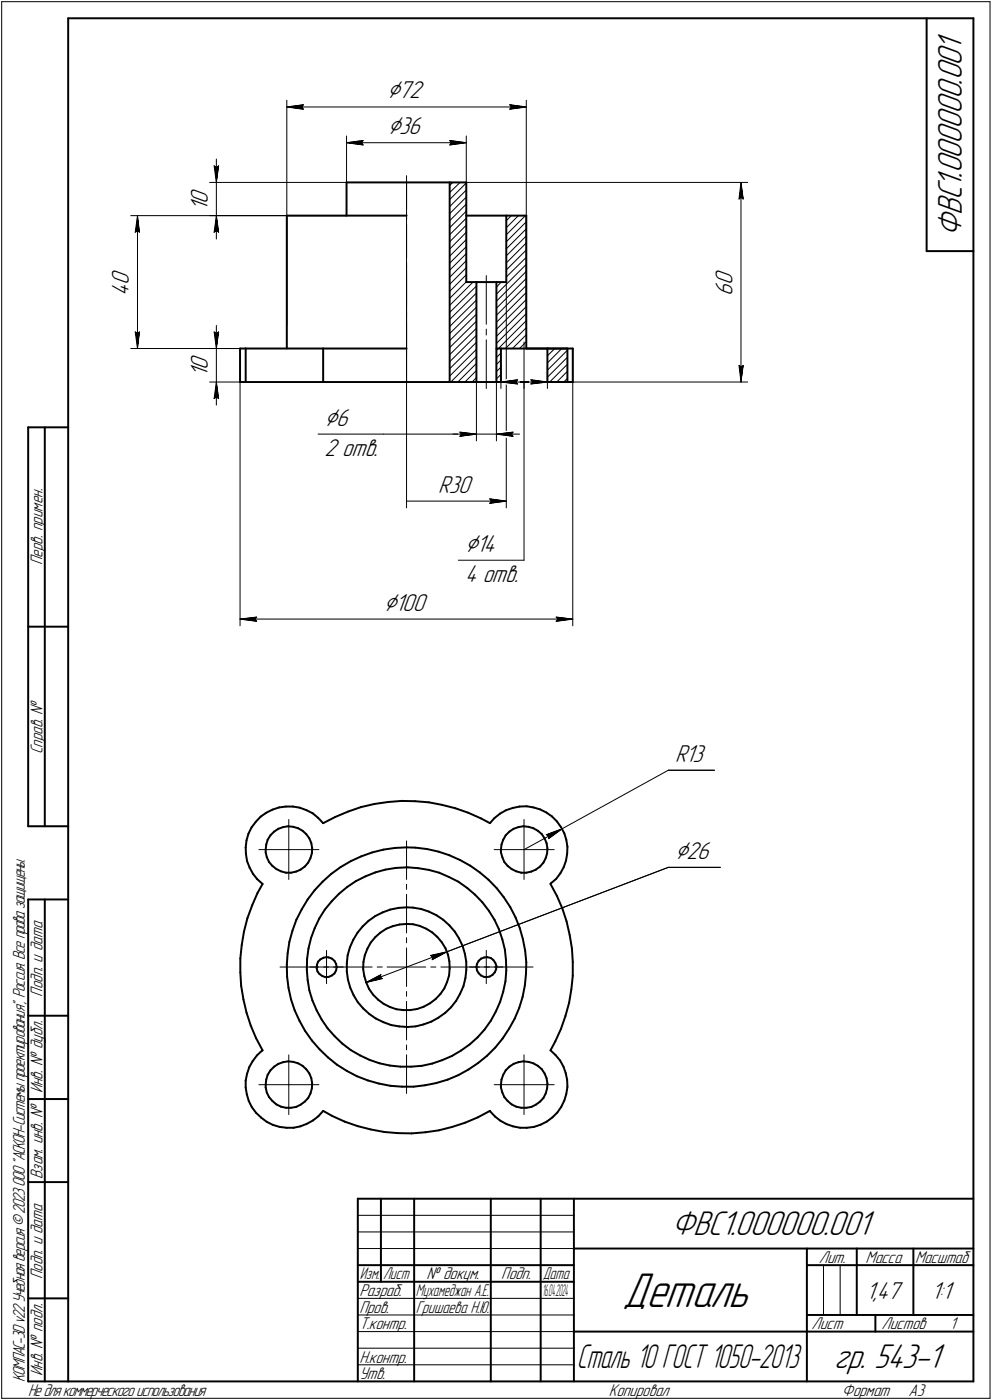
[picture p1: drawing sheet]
<svg xmlns="http://www.w3.org/2000/svg" width="298mm" height="421mm" viewBox="0 0 298 421" stroke-linecap="round" stroke-linejoin="round" font-family="sans-serif">
<defs><g id="words">
<text font-size="15.6" x="187" y="393.1">Деталь</text>
<g font-size="10.9">
<text x="289" y="71.2" transform="rotate(-90 289 71.2)">ФВС1.000000.001</text>
<text x="201.8" y="371.5">ФВС1.000000.001</text>
<text x="250.7" y="411.5">гр. 543-1</text>
</g>
<text font-size="10.7" x="173.3" y="411.5">Сталь 10 ГОСТ 1050-2013</text>
<g font-size="8.5">
<text x="116.4" y="29.6">Ç72</text>
<text x="116.6" y="40.4">Ç36</text>
<text x="97.6" y="128">Ç6</text>
<text x="139.8" y="165.9">Ç14</text>
<text x="115.3" y="183.7">Ç100</text>
<text x="202.9" y="258.3">Ç26</text>
</g>
<g font-size="7.8">
<text x="62.5" y="63.4" transform="rotate(-90 62.5 63.4)">1</text>
<text x="62.5" y="61.3" transform="rotate(-90 62.5 61.3)">0</text>
<text x="38.7" y="88.9" transform="rotate(-90 38.7 88.9)">4</text>
<text x="38.7" y="85.8" transform="rotate(-90 38.7 85.8)">0</text>
<text x="220.2" y="88.9" transform="rotate(-90 220.2 88.9)">6</text>
<text x="220.2" y="85.8" transform="rotate(-90 220.2 85.8)">0</text>
<text x="62.5" y="113.4" transform="rotate(-90 62.5 113.4)">1</text>
<text x="62.5" y="111.3" transform="rotate(-90 62.5 111.3)">0</text>
<text x="97.6" y="137.2">2 отв.</text>
<text x="131.7" y="148.2">R30</text>
<text x="139.8" y="175.1">4 отв.</text>
<text x="202.9" y="229.1">R13</text>
<text x="260.3" y="390.5">1,47</text>
<text x="279.9" y="390.5">1:1</text>
</g>
<g font-size="5.4">
<text x="12.8" y="169.9" transform="rotate(-90 12.8 169.9)">Перв. примен.</text>
<text x="12.8" y="226.8" transform="rotate(-90 12.8 226.8)">Справ. !</text>
<text x="12.8" y="299.7" transform="rotate(-90 12.8 299.7)">Подп. и дата</text>
<text x="12.8" y="328.8" transform="rotate(-90 12.8 328.8)">Инв. ! дубл.</text>
<text x="12.8" y="354.6" transform="rotate(-90 12.8 354.6)">Взам. инв. !</text>
<text x="246.1" y="379.8">Лит.</text>
<text x="260.1" y="379.8">Масса</text>
<text x="275" y="379.8">Масштаб</text>
<text x="12.8" y="384.7" transform="rotate(-90 12.8 384.7)">Подп. и дата</text>
<text x="108" y="389.8">Разраб.</text>
<text x="128.2" y="384.8">! докум.</text>
<text x="150.6" y="384.8">Подп.</text>
<text x="108" y="394.8">Пров.</text>
<text x="125" y="394.8">Гришаева Н.Ю.</text>
<text x="108" y="399.8">Т.контр.</text>
<text x="243.9" y="399.8">Лист</text>
<text x="264.9" y="399.8">Листов</text>
<text x="285.4" y="399.8">1</text>
<text x="12.8" y="413.8" transform="rotate(-90 12.8 413.8)">Инв. ! подл.</text>
<text x="108" y="409.8">Н.контр.</text>
<text x="7.5" y="415.5" transform="rotate(-90 7.5 415.5)">КОМПАС-3Dv22Учебнаяверсия©2023ООО&quot;АСКОН-Системыпроектирования&quot;, Россия. Всеправазащищены.</text>
<text x="8.5" y="419.8">Недлякоммерческогоиспользования</text>
<text x="108" y="414.8">Утв.</text>
<text x="183" y="419.8">Копировал</text>
<text x="253" y="419.8">Формат</text>
<text x="273" y="419.8">A3</text>
</g>
<g font-size="5.3">
<text x="108.1" y="384.8">Изм.</text>
<text x="115.1" y="384.8">Лист</text>
<text x="125" y="389.8">Мухамеджан А.Е.</text>
<text x="163.1" y="384.8">Дата</text>
</g>
<g font-size="5.1">
<text x="163" y="389.8">1</text>
<text x="163.6" y="389.8">6.04.2024</text>
</g>
</g></defs>
<g fill="none" stroke="#000" stroke-width=".59">
<path d="M20.5 5.5v410zM20.5 5.5h272zM278.5 5.5v70zM292.5 5.5v410zM104.1 54.9h18.1zM104.1 54.9v10zM122.2 54.9h12.9zM135.1 54.9v60zM135.1 54.9h5zM140.1 54.9v29.9zM86.2 64.9v39.9zM86.2 64.9h36z"/>
<path d="M140.1 64.9h12zM152.1 64.9v19.9zM152.1 64.9h6.1zM158.2 64.9v39.9zM278.5 75.5h14zM140.1 84.8h3.1zM143.2 84.8v30.1zM143.2 84.8h6zM149.2 84.8v30.1zM149.2 84.8h2.9zM72.1 104.8v10.1zM72.1 104.8h1.7z"/>
<path d="M72.1 114.9h1.7zM73.8 104.8h23.3zM73.8 114.9h23.3zM73.8 104.8v10.1zM97.1 114.9h25.1zM97.1 104.8h25.1zM97.1 104.8v10.1zM122.2 114.9h12.9zM135.1 114.9h8.1zM143.2 114.9h6zM149.2 114.9h1.3zM149.2 104.8h1.3z"/>
<path d="M149.2 114.9h22.9zM150.5 104.8v10.1zM150.5 114.9h14zM150.5 104.8h14zM158.2 104.8h13.9zM164.5 104.8v10.1zM164.5 104.8h6zM164.5 114.9h6zM170.5 104.8v10.1zM172.1 104.8v10.1zM8.5 128.5v120zM8.5 128.5h12z"/>
<path d="M13.5 128.5v120zM8.5 188.5h12zM8.5 248.5h12zM73.8 254.8l.1 2.1zM73.9 256.9l.4 2.1zM74.1 252.7l-.3 2.1zM74.3 259l.7 1.9zM74.7 250.7l-.6 2zM75.6 248.8l-.9 1.9zM76.9 247.1l-1.3 1.7zM78.3 245.6l-1.4 1.5zM78.3 245.6l1.7-1.2z"/>
<path d="M79.8 256.4l.4 1.4zM79.8 255.5v.9zM80 244.4l1.9-.9zM80 254l-.2 1.5zM80.2 257.8l.7 1.4zM80.4 252.6l-.4 1.4zM80.9 259.2l1 1.2zM81.3 251.2l-.9 1.4zM81.3 251.2l1.1-1.1zM81.9 243.5l2-.7zM82.4 250.1l1.3-.8zM83.7 249.3l1.4-.5z"/>
<path d="M83.9 242.8l2-.2zM85.1 248.8l1.5-.3zM85.9 242.6h2.2zM86.6 248.5l1.5 .2zM88.1 242.6l2 .3zM88.1 248.7l1.5 .4zM89.6 249.1l1.3 .8zM90.1 242.9l2 .8zM90.9 249.9l1.1 1zM92 250.9l1 1.2zM92.1 243.7l1.9 .9zM92.6 259.4l-1 1.2z"/>
<path d="M93 252.1l.6 1.5zM93.3 258.1l-.7 1.3zM93.6 253.6l.2 1.5zM93.7 256.6l-.4 1.5zM93.8 255.1l-.1 1.5zM94 244.6l1.6 1.4zM95.6 246l1.4 1.5zM97 247.5h.1M97.1 247.6l3.7-1.9zM100.8 245.7l3.8-1.6zM104.6 244.1l3.9-1.4zM105.4 259l3.1-1.4z"/>
<path d="M108.5 242.7l3.9-.9zM108.5 257.6l3.3-1.2zM111.8 256.4l3.4-.9zM112.4 241.8l4.1-.6zM115.2 255.5l3.5-.5zM116.5 241.2l4.1-.3zM118.7 255l3.5-.2zM120.6 240.9l4.1 .1zM122.2 254.8l2.7 .1zM124.7 241l4.2 .3zM124.9 254.9l3.5 .5zM128.4 255.4l3.3 .7z"/>
<path d="M128.9 241.3l3.9 .8zM131.7 256.1l3.3 1.1zM132.8 242.1l4 1zM135 257.2l3.3 1.5zM136.8 243.1l3.9 1.3zM138.3 258.7l3 1.6zM140.7 244.4l3.8 1.7zM144.5 246.1l2.7 1.5zM148.6 246l-1.4 1.6zM148.6 246l1.7-1.3zM150.3 244.7l1.8-1zM150.5 256.4l.5 1.4z"/>
<path d="M150.5 255.5v.9zM150.7 254l-.2 1.5zM151 257.8l.6 1.4zM151.2 252.6l-.5 1.4zM151.6 259.2l1 1.2zM152 251.2l-.8 1.4zM152 251.2l1.1-1.1zM152.1 243.7l2-.7zM153.1 250.1l1.2-.8zM154.1 243l2-.4zM154.3 249.3l1.5-.5zM155.8 248.8l1.5-.3z"/>
<path d="M156.1 242.6l2.1-.1zM157.3 248.5l1.5 .2zM158.2 242.5l2.1 .3zM158.8 248.7l1.5 .4zM160.3 242.8l2 .6zM160.3 249.1l1.3 .8zM161.6 249.9l1.2 1zM162.3 243.4l1.9 .9zM162.8 250.9l.9 1.2zM163.3 259.4l-1 1.2zM163.7 252.1l.6 1.5zM164 258.1l-.7 1.3z"/>
<path d="M164.2 244.3l1.7 1.2zM164.3 253.6l.2 1.5zM164.4 256.6l-.4 1.5zM164.5 255.1l-.1 1.5zM165.9 245.5l1.5 1.6zM167.4 247.1l1.2 1.7zM168.6 248.8l1 1.8zM169.6 250.6l.6 2zM170.1 258.8l-.7 2zM170.2 252.6l.3 2.1zM170.4 256.8l-.3 2zM170.5 254.7l-.1 2.1z"/>
<path d="M8.5 270.5v145zM8.5 270.5h12zM13.5 270.5v145zM74.3 276.2l-1 4zM75 260.9l1 1.9zM75.8 272.3l-1.5 3.9zM76 262.8l1.3 1.6zM77.3 264.4l1.6 1.5zM77.4 268.6l-1.6 3.7zM78.9 265.9l-1.5 2.7zM81.9 260.4l1.2 1zM83.1 261.4l1.3 .6z"/>
<path d="M84.4 262l1.5 .5zM85.9 262.5h1.6zM87.5 262.5l1.5-.4zM87.9 279.9l-.9 3.4zM89 262.1l1.3-.6zM89.1 276.6l-1.2 3.3zM90.3 261.5l1.3-.9zM90.7 273.5l-1.6 3.1zM92.5 270.5l-1.8 3zM94.6 267.7l-2.1 2.8zM94.6 279.1l-1.1 3zM95.9 276.3l-1.3 2.8z"/>
<path d="M96.9 265.2l2.7-2.4zM96.9 265.2l-2.3 2.5zM97.6 273.6l-1.7 2.7zM99.6 262.8l2.8-2zM99.7 271.1l-2.1 2.5zM101.9 268.8l2.4-2zM101.9 268.8l-2.2 2.3zM102.4 260.8l3-1.8zM104.3 266.8l2.6-1.8zM106.9 265l2.9-1.4zM109 278.6l1.7-1.7zM109 278.6l-1.6 1.9z"/>
<path d="M109.8 263.6l3-1.2zM110.7 276.9l2.1-1.4zM112.8 262.4l3-.9zM112.8 275.5l2.2-1.1zM115 274.4l2.3-.8zM115.8 261.5l3.2-.5zM116.1 279.3l1.9-.7zM117.3 273.6l2.4-.6zM118 278.6l2.1-.6zM119 261l3.2-.1zM119.7 273l2.5-.1zM120.1 278l2.1-.1z"/>
<path d="M122.2 260.9h.4zM122.2 272.9l1.9 .1zM122.2 277.9l1.9 .1zM122.6 260.9l3.1 .2zM124.1 273l2.5 .4zM124.1 278l2.1 .5zM125.7 261.1l3.2 .5zM126.2 278.5l1.9 .8zM126.6 273.4l2.3 .8zM128.1 279.3l1.8 1.1zM128.9 261.6l3.1 .9zM128.9 274.2l2.2 1.1z"/>
<path d="M131.1 275.3l2.1 1.3zM132 262.5l2.9 1.2zM133.2 276.6l1.8 1.7zM134.9 263.7l2.9 1.5zM135 278.3l1.7 1.9zM137.8 265.2l2.6 1.8zM140.4 267l2.3 2.1zM141.3 260.3l2.9 2.1zM142.7 269.1l2.2 2.3zM144.2 262.4l2.6 2.2zM144.9 271.4l2 2.5zM146.8 264.6l2.5 2.5z"/>
<path d="M146.9 273.9l1.7 2.7zM148.6 276.6l1.3 2.9zM149.3 267.1l2.1 2.7zM149.9 279.5l1.1 3zM151.4 269.8l1.9 3zM152.6 260.4l1.2 1zM153.3 272.8l1.6 3.1zM153.8 261.4l1.3 .6zM154.9 275.9l1.3 3.2zM155.1 262l1.5 .5zM156.2 279.1l.9 3.3zM156.6 262.5h1.6z"/>
<path d="M158.2 262.5l1.5-.4zM159.7 262.1l1.3-.6zM161 261.5l1.3-.9zM165.4 265.9l2 3.6zM165.5 265.7l1.6-1.4zM165.5 265.7l-.1 .2zM167.4 269.5l1.6 3.7zM168.4 262.6l-1.3 1.7zM169 273.2l1.3 3.9zM169.4 260.8l-1 1.8zM170.3 277.1l.9 4.1zM72.2 292.4l.3 4.1z"/>
<path d="M72.2 288.3v4.1zM72.5 296.5l.7 4.1zM72.6 284.2l-.4 4.1zM73.3 280.2l-.7 4zM86.2 290.2l.1 3.5zM86.3 293.7l.4 3.4zM86.4 286.7l-.2 3.5zM86.7 297.1l.8 3.5zM87 283.3l-.6 3.4zM92.2 291.6l.3 3.1zM92.3 288.4l-.1 3.2zM92.5 294.7l.5 3.2z"/>
<path d="M92.7 285.2l-.4 3.2zM93 297.9l.9 3zM93.5 282.1l-.8 3.1zM95.2 291.2l.2 1zM95.2 290.2v1zM95.4 292.2l.6 .7zM95.6 289.2l-.4 1zM96 292.9l.9 .6zM96.3 288.5l.9-.5zM96.3 288.5l-.7 .7zM96.9 293.5l.9 .4zM97.2 288l.9-.1z"/>
<path d="M97.8 293.9l1-.1zM98.1 287.9l.7 .1zM98.8 293.8l.9-.4zM98.8 288l.9 .3zM99.7 293.4l.8-.6zM99.7 288.3l.8 .7zM100.5 289l.5 .9zM101 291.8l-.5 1zM101 289.9l.2 .9zM101.2 290.8l-.2 1zM104.2 289.7v2.5zM104.2 292.2l.4 2.4z"/>
<path d="M104.5 287.3l-.3 2.4zM104.6 294.6l.6 2.4zM105.2 284.9l-.7 2.4zM105.2 297l1.1 2.3zM106.2 282.6l-1 2.3zM106.3 299.3l1.2 2.1zM107.4 280.5l-1.2 2.1zM109.1 291.4l.4 2.1zM109.2 289.3l-.1 2.1zM109.5 293.5l.6 2zM109.6 287.3l-.4 2zM110.1 295.5l.8 1.9z"/>
<path d="M110.4 285.3l-.8 2zM110.9 297.4l1.2 1.7zM111.4 283.5l-1 1.8zM112.1 299.1l1.5 1.6zM112.8 281.9l1.5-1.4zM112.8 281.9l-1.4 1.6zM114.3 280.5l1.8-1.2zM129.9 280.4l1.5 1.4zM131.4 281.8l1.4 1.6zM132.3 299l-1.4 1.5zM132.8 283.4l1.1 1.8zM133.5 297.3l-1.2 1.7z"/>
<path d="M133.9 285.2l.7 1.9zM134.4 295.3l-.9 2zM134.6 287.1l.4 2zM135 293.4l-.6 1.9zM135 289.1l.1 2.2zM135.1 291.3l-.1 2.1zM136.7 280.2l1.2 2zM137.9 282.2l1.1 2.3zM138.3 298.9l-1.2 2.1zM139 284.5l.7 2.4zM139.3 296.6l-1 2.3zM139.7 286.9l.4 2.3z"/>
<path d="M139.9 294.1l-.6 2.5zM140.1 291.8l-.2 2.3zM140.1 289.2v2.6zM143.2 290.8l.1 1zM143.3 289.9l-.1 .9zM143.3 291.8l.5 .9zM143.8 289l.8-.7zM143.8 289l-.5 .9zM143.8 292.7l.7 .7zM144.5 293.4l1 .4zM144.6 288.3l.9-.3zM145.5 293.8l.6 .1z"/>
<path d="M145.5 288l1-.1zM146.1 293.9l1.1-.2zM146.5 287.9l1 .2zM147.2 293.7l.8-.5zM147.5 288.1l.8 .6zM148.3 288.7l.5 .9zM148.7 292.4l-.7 .8zM148.8 289.6l.4 .9zM149.1 291.5l-.4 .9zM149.2 290.5l-.1 1zM151 282.5l.7 3.1zM151.2 298.3l-.9 3z"/>
<path d="M151.7 285.6l.4 3.2zM151.9 295.1l-.7 3.2zM152.1 288.8v3.1zM152.1 291.9l-.2 3.2zM157.1 299.8l-1.1 3.3zM157.1 282.4l.7 3.5zM157.7 296.3l-.6 3.5zM157.8 285.9l.4 3.5zM158.1 292.9l-.4 3.4zM158.2 289.4l-.1 3.5zM171.2 281.2l.7 4zM171.7 297.5l-.7 4.1z"/>
<path d="M171.9 285.2l.2 4.1zM172.1 289.3v4.2zM172.1 293.5l-.4 4zM8.5 305.5h12zM73.2 300.6l.9 3.9zM74.1 304.5l1.3 3.9zM75.4 308.4l1.6 3.9zM75.9 319.1l-1 1.8zM77 312.3l1.9 3.6zM77.2 317.4l-1.3 1.7zM77.2 317.4l1.5-1.4zM78.7 316l.2-.1z"/>
<path d="M83.7 320l1.4-.6zM85.1 319.4l1.5-.2zM86.6 319.2l1.5 .2zM87.5 300.6l1.1 3.3zM88.1 319.4l1.5 .4zM88.6 303.9l1.4 3.1zM89.6 319.8l1.3 .7zM90 307l1.7 3zM91.7 310l2 2.9zM93.7 312.9l2.3 2.7zM93.9 300.9l1.3 3zM95.2 303.9l1.5 2.8z"/>
<path d="M96 315.6l2.6 2.4zM96.7 306.7l1.8 2.6zM98.5 309.3l2.1 2.4zM98.6 318l2.7 2.2zM100.6 311.7l2.3 2.2zM102.9 313.9l2.5 1.9zM105.4 315.8l2.8 1.6zM107.5 301.4l1.6 1.9zM108.2 317.4l2.9 1.4zM109.1 303.3l1.9 1.7zM111 305l1.9 1.3zM111.1 318.8l2.9 1z"/>
<path d="M112.9 306.3l2.3 1.1zM113.6 300.7l1.7 1.2zM114 319.8l3.2 .7zM115.2 307.4l2.3 .9zM115.3 301.9l1.9 1zM117.2 302.9l1.9 .6zM117.5 308.3l2.5 .4zM119.1 303.5l2.1 .3zM120 308.7l2.4 .2zM121.2 303.8h2.1zM122.4 308.9l2.5-.2zM123.3 303.8l2.1-.4z"/>
<path d="M124.9 308.7l2.4-.6zM125.4 303.4l1.9-.6zM127.3 308.1l2.3-.8zM127.3 302.8l1.9-1zM129.2 301.8l1.7-1.3zM129.6 307.3l2.1-1.2zM129.9 319.9l2.9-1zM131.7 306.1l2.1-1.5zM132.8 318.9l3-1.3zM133.8 304.6l1.8-1.7zM135.8 317.6l2.7-1.6zM137.1 301l-1.5 1.9z"/>
<path d="M138.5 316l2.6-1.9zM141.1 314.1l2.4-2.1zM143.7 319.7l2.7-2.2zM145.6 309.6l-2.1 2.4zM147.5 307l-1.9 2.6zM148.8 315l-2.4 2.5zM149 304.2l-1.5 2.8zM150.3 301.3l-1.3 2.9zM151 312.3l-2.2 2.7zM153 309.4l-2 2.9zM154.3 320l1.5-.6zM154.7 306.3l-1.7 3.1z"/>
<path d="M155.8 319.4l1.5-.2zM156 303.1l-1.3 3.2zM157.3 319.2l1.5 .2zM158.8 319.4l1.5 .4zM160.3 319.8l1.3 .7zM165.4 315.9l1.6 1.4zM166.9 313.2l-1.5 2.7zM167 317.3l1.3 1.6zM168.3 318.9l1 1.9zM168.6 309.5l-1.7 3.7zM169.9 305.6l-1.3 3.9zM171 301.6l-1.1 4z"/>
<path d="M8.5 330.5h12zM73.8 327.1l.4 2zM73.8 325v2.1zM74.2 329.1l.6 2zM74.3 322.9l-.5 2.1zM74.8 331.1l.9 1.9zM74.9 320.9l-.6 2zM75.7 333l1.3 1.7zM77 334.7l1.5 1.4zM78.5 336.1l1.7 1.3zM79.8 327.1l.4 1.5zM79.8 326.2v.9z"/>
<path d="M80 324.7l-.2 1.5zM80.2 337.4l1.8 .9zM80.2 328.6l.7 1.3zM80.4 323.3l-.4 1.4zM80.9 329.9l1 1.2zM81.3 321.9l-.9 1.4zM81.3 321.9l1.1-1.1zM81.9 331.1l1.2 1zM82 338.3l2.1 .6zM82.4 320.8l1.3-.8zM83.1 332.1l1.3 .7zM84.1 338.9l2 .3z"/>
<path d="M84.4 332.8l1.5 .4zM85.9 333.2h1.6zM86.1 339.2h2.1zM87.5 333.2l1.5-.3zM88.2 339.2l2.1-.4zM89 332.9l1.3-.7zM90.3 338.8l1.9-.8zM90.3 332.2l1.3-.9zM90.9 320.5l1.1 1.1zM92 321.6l1 1.2zM92.2 338l1.9-1zM92.6 330.2l-1 1.1z"/>
<path d="M93 322.8l.6 1.5zM93.3 328.8l-.7 1.4zM93.6 324.3l.2 1.5zM93.7 327.3l-.4 1.5zM93.8 325.8l-.1 1.5zM94.1 337l1.6-1.3zM97.1 334.1l-1.4 1.6zM97.1 334.1l2.7 1.5zM99.8 335.6l3.7 1.7zM101.3 320.2l2.9 1.9zM103.5 337.3l3.9 1.4zM104.2 322.1l3.1 1.6z"/>
<path d="M107.3 323.7l3.3 1.3zM107.4 338.7l4 1zM110.6 325l3.3 .9zM111.4 339.7l4.1 .7zM113.9 325.9l3.4 .7zM117.2 320.5l3.2 .3zM117.3 326.6l3.5 .2zM120.4 320.8h3.1zM120.8 326.8h3.5zM123.5 320.8l3.2-.3zM124.3 326.8l3.5-.4zM126.7 320.5l3.2-.6z"/>
<path d="M127.8 326.4l3.3-.7zM131.1 325.7l3.4-1zM131.9 339.9l4-1zM134.5 324.7l3.3-1.4zM135.9 338.9l3.9-1.2zM137.8 323.3l3-1.7zM139.8 337.7l3.8-1.7zM140.8 321.6l2.9-1.9zM143.6 336l3.6-1.9zM147.2 334.1l.1 .2zM147.3 334.3l1.5 1.5zM148.8 335.8l1.6 1.3z"/>
<path d="M150.4 337.1l1.8 1zM150.5 327.1l.5 1.5zM150.5 326.2v.9zM150.7 324.7l-.2 1.5zM151 328.6l.6 1.3zM151.2 323.3l-.5 1.4zM151.6 329.9l1 1.2zM152 321.9l-.8 1.4zM152 321.9l1.1-1.1zM152.2 338.1l2 .7zM152.6 331.1l1.2 1zM153.1 320.8l1.2-.8z"/>
<path d="M153.8 332.1l1.3 .7zM154.2 338.8l2.1 .4zM155.1 332.8l1.5 .4zM156.3 339.2h2zM156.6 333.2h1.6zM158.2 333.2l1.5-.3zM158.3 339.2l2.1-.3zM159.7 332.9l1.3-.7zM160.4 338.9l2.1-.7zM161 332.2l1.3-.9zM161.6 320.5l1.2 1.1zM162.5 338.2l1.8-.9z"/>
<path d="M162.8 321.6l.9 1.2zM163.3 330.2l-1 1.1zM163.7 322.8l.6 1.5zM164 328.8l-.7 1.4zM164.3 324.3l.2 1.5zM164.3 337.3l1.7-1.3zM164.4 327.3l-.4 1.5zM164.5 325.8l-.1 1.5zM166 336l1.5-1.4zM168.7 332.9l-1.2 1.7zM169.3 320.8l.7 1.9zM169.6 331l-.9 1.9z"/>
<path d="M170 322.7l.4 2.1zM170.2 329l-.6 2zM170.4 324.8l.1 2.1zM170.5 326.9l-.3 2.1zM8.5 355.5h12zM115.5 340.4l4 .4zM119.5 340.8l4.2 .1zM123.7 340.9l4.1-.4zM127.8 340.5l4.1-.6zM107.5 360.5h185zM107.5 360.5v55zM114.5 360.5v25z"/>
<path d="M124.5 360.5v55zM147.5 360.5v55zM162.5 360.5v55zM172.5 360.5v55zM172.5 375.5h120zM242.5 375.5v40zM257.5 375.5v20zM274.5 375.5v20zM8.5 390.5h12zM107.5 380.5h65zM107.5 385.5h65zM242.5 380.5h15z"/>
<path d="M242.5 395.5h50zM257.5 380.5h35zM263.1 395.5v5zM8.5 415.5h12zM20.5 415.5h272zM172.5 400.5h70zM242.5 400.5h50z"/>
</g>
<g fill="none" stroke="#000" stroke-width=".3">
<path d="M.5 .5v420zM.5 .5h297zM297.5 .5v420zM86.2 30.1v67.8zM86.2 32.2l5-.7zM86.2 32.2l5 .7zM86.2 32.2h72zM90.7 32.2l.5 .7zM91.2 31.5l-.5 .7zM153.2 32.9l5-.7zM153.2 31.5l.5 .7zM153.2 31.5l5 .7z"/>
<path d="M153.7 32.2l-.5 .7zM158.2 30.1v67.8zM63 54.9h41.1zM64.3 49.9l.7 .5zM64.3 49.9l.7 5zM65 50.4l.7-.5zM65 47.8v7.1zM65 54.9v10zM65.7 49.9l-.7 5zM104.1 40.9v14zM104.1 42.9l5-.7zM104.1 42.9l5 .7z"/>
<path d="M104.1 42.9h36zM108.6 42.9l.5 .7zM109.1 42.2l-.5 .7zM122.2 54.9v60zM122.2 52.8v10.1zM135.1 57.9l3.2-3zM135.1 55.8l1-.9zM135.1 43.6l5-.7zM135.1 42.2l.5 .7zM135.1 42.2l5 .7zM135.6 42.9l-.5 .7zM140.1 59.3l-5 5z"/>
<path d="M140.1 55l-5 5zM140.1 40.9v14zM140.1 54.9h84.6zM222.1 59.9l.6-.5zM222.7 54.9l.7 5zM222.7 59.4l.7 .5zM222.7 54.9l-.6 5zM222.7 54.9v60zM39.3 64.9h46.9zM40.6 69.8l.7-.5zM41.3 64.9l.6 4.9zM41.3 69.3l.6 .5z"/>
<path d="M41.3 64.9l-.7 4.9zM41.3 64.9v39.9zM63 64.9h41.1zM64.3 69.8l.7-.5zM65 64.9l-.7 4.9zM65 69.3l.7 .5zM65 64.9l.7 4.9zM65 64.9v7zM122.2 79v1.7zM122.2 67.5v10.1zM122.2 64.3v1.7zM122.2 79.8v72.9z"/>
<path d="M135.1 77l5-4.9zM135.1 68.5l5-5zM135.1 62.1l5-5zM140.1 76.3l-5 5zM140.1 74.2l-5 5zM140.1 69.8l-5 5.1zM140.1 67.7l-5 5zM140.1 65.6l-5 5zM140.1 61.4l-5 5zM152.1 79.1l6.1-6zM152.1 77l6.1-6zM152.1 74.8l6.1-6z"/>
<path d="M152.1 72.7l6.1-6zM152.1 70.6l5.8-5.7zM152.1 68.5l3.7-3.6zM152.1 66.4l1.6-1.5zM158.2 79.5l-9 9zM40.6 99.8l.7 5zM40.6 99.8l.7 .5zM41.9 99.8l-.6 5zM64.3 99.8l.7 .5zM64.3 99.8l.7 5zM65 97.9v6.9zM65.7 99.8l-.7 5z"/>
<path d="M122.2 96.9v9.9zM122.2 93.7v1.6zM122.2 82.2v10zM135.1 98.2l8.1-7.9zM135.1 96.1l8.1-8zM135.1 94l8.1-8zM135.1 91.9l7.1-7.1zM135.1 89.7l5-4.9zM135.1 83.4l5-5zM140.1 82.6l-5 5zM140.1 80.5l-5 5zM146.1 99v1.8z"/>
<path d="M146.1 82.9v14.6zM149.2 99.1l9-9zM149.2 96.9l9-8.9zM149.2 92.7l9-9zM149.2 90.6l9-9zM150.6 84.8l-1.4 1.6zM152.1 83.3l6.1-5.9zM152.1 81.2l6.1-6zM152.1 84.8v67.9zM158.2 92.2l-9 9zM158.2 85.9l-9 8.9zM39.3 104.8h46.9z"/>
<path d="M41.3 100.3l.6-.5zM63 104.8h9.1zM63 114.9h9.1zM64.3 119.9l.7-.5zM65 100.3l.7-.5zM65 114.9l-.7 5zM65 119.4l.7 .5zM65 114.9l.7 5zM65 114.9v6.9zM65 104.8v10.1zM72.1 114.9v73.3zM135.1 113.1l8.1-8z"/>
<path d="M135.1 110.9l8.1-7.9zM135.1 108.8l8.1-8zM135.1 106.7l8.1-8zM135.1 104.6l8.1-8zM135.1 102.4l8.1-7.9zM135.1 100.3l8.1-7.9zM135.5 114.9l7.7-7.7zM137.6 114.9l5.6-5.6zM139.7 114.9l3.5-3.5zM143.2 113.5l-1.3 1.4zM143.2 114.9v17.7zM146.1 102.2v14.6z"/>
<path d="M149.2 111.8l1.3-1.4zM149.2 109.6l1.3-1.3zM149.2 107.5l1.3-1.3zM149.2 104.8h22.9zM149.2 104.8v10.1zM149.2 114.9h22.9zM149.2 103.3l9-9zM149.2 114.9v17.7zM149.8 104.8l-.6 .6zM149.8 104.8l8.4-8.4zM150.4 114.9l.1-.2zM150.5 112.6l-1.3 1.4z"/>
<path d="M150.5 109.9v6.9zM150.5 114.9l5-.7zM150.5 114.9l5 .6zM150.5 114.9h14zM151.9 104.8l6.3-6.2zM154 104.8l4.2-4.1zM155 114.9l.5 .6zM155.5 114.2l-.5 .7zM156.1 104.8l2.1-2zM157.5 102.9v13.9zM157.5 114.9v53.6zM159.5 115.5l5-.6z"/>
<path d="M159.5 114.2l.5 .7zM159.5 114.2l5 .7zM160 114.9l-.5 .6zM164.5 113.5l6-6.1zM164.5 111.3l6-6zM164.5 109.1l4.3-4.3zM164.5 107l2.2-2.2zM164.5 104.9h.1M164.5 109.9v6.9zM165.2 114.9l5.3-5.3zM167.3 114.9l3.2-3.2zM169.4 114.9l1.1-1.1z"/>
<path d="M172.1 104.8v10.1zM172.1 114.9v73.3zM172.1 114.9h52.6zM222.1 109.9l.6 5zM222.1 109.9l.6 .4zM222.7 110.3l.7-.4zM223.4 109.9l-.7 5zM95.6 130.6h19.7zM115.3 130.6h27.9zM136.1 130.6h7.1zM138.2 130l5 .6zM138.2 130l.5 .6z"/>
<path d="M138.2 131.2l5-.6zM138.7 130.6l-.5 .6zM143.2 130.6h6zM149.2 130.6l5 .6zM149.2 130.6l5-.6zM149.2 130.6h6.9zM153.7 130.6l.5 .6zM154.2 130l-.5 .6zM122.2 150.7h29.9zM147.2 151.4l4.9-.7zM147.2 150l.5 .7zM147.2 150l4.9 .7z"/>
<path d="M147.7 150.7l-.5 .7zM137.8 168.5h19.7zM72.1 186.2l5-.6zM72.1 186.2l5 .7zM72.1 186.2h100zM76.6 186.2l.5 .7zM77.1 185.6l-.5 .6zM167.1 186.9l5-.7zM167.1 185.6l.5 .6zM167.1 185.6l5 .6zM167.6 186.2l-.5 .7zM200.8 231.6h13.9z"/>
<path d="M77.8 255.5h9zM86.8 255.5h9zM86.8 255.5v9zM86.8 246.5v9zM122.2 252.9v11.6zM148.5 255.5h9zM157.5 255.5h9zM157.5 255.5v9zM157.5 246.5v9zM157.5 255.5l11.4-6.2zM164.2 251l.7 .4zM164.2 251l4.7-1.7z"/>
<path d="M164.8 252.2l4.1-2.9zM164.9 251.4l-.1 .8zM168.9 249.3l31.9-17.7zM122.2 265.9v1.6zM122.2 269v11.6zM200.8 260.9h15.7zM84.2 290.8h11.6zM93.1 290.8h5zM97.3 290.8h1.4zM98.1 290.8h5zM98.1 290.8v5zM98.1 285.8v5z"/>
<path d="M100.2 290.8h11.6zM110 295.5l4.5-2.4zM110 295.5l4.9-1.2zM110 295.5l24.3-9.2zM113.4 290.8h1.5zM114.2 293.9l.7 .4zM114.5 293.1l-.3 .8zM116.3 290.8h5.9zM122.2 290.8h5.7zM122.2 298.2v1.4zM122.2 290.8v5.9zM122.2 282v1.5z"/>
<path d="M122.2 285.1v5.7zM129.4 287.4l.7 .5zM129.4 287.4l4.9-1.1zM129.5 290.8h1.5zM129.9 288.6l4.4-2.3zM130.1 287.9l-.2 .7zM132.5 290.8h11.6zM134.3 286.3l66.5-25.4zM141.1 290.8h5zM145.5 290.8h1.6zM146.1 290.8h5zM146.1 290.8v5z"/>
<path d="M146.1 285.8v5zM148.6 290.8h11.6zM86.8 317.2v9zM122.2 317.2v11.6zM122.2 314.3v1.4zM122.2 301.2v11.6zM157.5 317.2v9zM77.8 326.2h9zM86.8 326.2h9zM86.8 326.2v9zM148.5 326.2h9zM157.5 326.2h9z"/>
<path d="M157.5 326.2v9zM107.5 370.5h65zM107.5 375.5h65zM107.5 365.5h65zM107.5 390.5h65zM107.5 395.5h65zM247.5 380.5v15zM252.5 380.5v15zM107.5 400.5h65zM107.5 405.5h65zM107.5 410.5h65zM.5 420.5h297z"/>
</g>
<g fill="#fff" stroke="#fff" stroke-width=".3">
<path d="M139.8 160.2h10.6zM139.8 160.3h10.6zM139.8 160.4h10.6zM139.8 160.4h10.6zM139.8 160.5h10.6zM139.8 160.6h10.6zM139.8 160.7h10.6zM139.8 160.8h10.6zM139.8 160.9h10.6zM139.8 161h10.6zM139.8 161h10.6zM139.8 161.1h10.6zM139.8 161.2h10.6zM139.8 161.3h10.6zM139.8 161.4h10.6zM139.8 161.5h10.6zM139.8 161.5h10.6zM139.8 161.6h10.6zM139.8 161.7h10.6zM139.8 161.8h10.6zM139.8 161.9h10.6zM139.8 162h10.6zM139.8 162.1h10.6zM139.8 162.1h10.6zM139.8 162.2h10.6zM139.8 162.3h10.6zM139.8 162.4h10.6zM139.8 162.5h10.6zM139.8 162.6h10.6zM139.8 162.6h10.6zM139.8 162.7h10.6zM139.8 162.8h10.6zM139.8 162.9h10.6zM139.8 163h10.6zM139.8 163.1h10.6zM139.8 163.2h10.6zM139.8 163.2h10.6zM139.8 163.3h10.6zM139.8 163.4h10.6zM139.8 163.5h10.6zM139.8 163.6h10.6zM139.8 163.7h10.6zM139.8 163.7h10.6zM139.8 163.8h10.6zM139.8 163.9h10.6zM139.8 164h10.6zM139.8 164.1h10.6zM139.8 164.2h10.6zM139.8 164.3h10.6zM139.8 164.3h10.6zM139.8 164.4h10.6zM139.8 164.5h10.6zM139.8 164.6h10.6zM139.8 164.7h10.6zM139.8 164.8h10.6zM139.8 164.8h10.6zM139.8 164.9h10.6zM139.8 165h10.6zM139.8 165.1h10.6zM139.8 165.2h10.6zM139.8 165.3h10.6zM139.8 165.4h10.6zM139.8 165.4h10.6zM139.8 165.5h10.6zM139.8 165.6h10.6zM139.8 165.7h10.6zM139.8 165.8h10.6zM139.8 165.9h10.6zM139.8 165.9h10.6zM139.8 166h10.6zM139.8 166.1h10.6zM139.8 166.2h10.6zM139.8 166.3h10.6zM139.8 166.4h10.6zM139.8 166.5h10.6zM139.8 166.5h10.6zM139.8 166.6h10.6zM139.8 166.7h10.6zM139.8 166.8h10.6zM139.8 166.9h10.6zM139.8 167h10.6zM139.8 167h10.6zM139.8 167.1h10.6zM139.8 167.2h10.6zM139.8 167.3h10.6zM139.8 167.4h10.6z"/>
<path d="M139.8 169.5h15.7zM139.8 169.6h15.7zM139.8 169.7h15.7zM139.8 169.8h15.7zM139.8 169.8h15.7zM139.8 169.9h15.7zM139.8 170h15.7zM139.8 170.1h15.7zM139.8 170.2h15.7zM139.8 170.3h15.7zM139.8 170.3h15.7zM139.8 170.4h15.7zM139.8 170.5h15.7zM139.8 170.6h15.7zM139.8 170.7h15.7zM139.8 170.8h15.7zM139.8 170.9h15.7zM139.8 170.9h15.7zM139.8 171h15.7zM139.8 171.1h15.7zM139.8 171.2h15.7zM139.8 171.3h15.7zM139.8 171.4h15.7zM139.8 171.4h15.7zM139.8 171.5h15.7zM139.8 171.6h15.7zM139.8 171.7h15.7zM139.8 171.8h15.7zM139.8 171.9h15.7zM139.8 172h15.7zM139.8 172h15.7zM139.8 172.1h15.7zM139.8 172.2h15.7zM139.8 172.3h15.7zM139.8 172.4h15.7zM139.8 172.5h15.7zM139.8 172.6h15.7zM139.8 172.6h15.7zM139.8 172.7h15.7zM139.8 172.8h15.7zM139.8 172.9h15.7zM139.8 173h15.7zM139.8 173.1h15.7zM139.8 173.1h15.7zM139.8 173.2h15.7zM139.8 173.3h15.7zM139.8 173.4h15.7zM139.8 173.5h15.7zM139.8 173.6h15.7zM139.8 173.7h15.7zM139.8 173.7h15.7zM139.8 173.8h15.7zM139.8 173.9h15.7zM139.8 174h15.7zM139.8 174.1h15.7zM139.8 174.2h15.7zM139.8 174.2h15.7zM139.8 174.3h15.7zM139.8 174.4h15.7zM139.8 174.5h15.7zM139.8 174.6h15.7zM139.8 174.7h15.7zM139.8 174.8h15.7zM139.8 174.8h15.7zM139.8 174.9h15.7zM139.8 175h15.7zM139.8 175.1h15.7zM139.8 175.2h15.7zM139.8 175.3h15.7zM139.8 175.3h15.7zM139.8 175.4h15.7zM139.8 175.5h15.7zM139.8 175.6h15.7zM139.8 175.7h15.7zM139.8 175.8h15.7zM139.8 175.9h15.7zM139.8 175.9h15.7zM139.8 176h15.7zM139.8 176.1h15.7zM139.8 176.2h15.7zM139.8 176.3h15.7zM139.8 176.4h15.7zM139.8 176.4h15.7zM139.8 176.5h15.7z"/>
<path d="M155.4 113.7h.6zM154.9 113.8h1.1zM154.2 113.9h1.8zM153.6 114h2.4zM153 114h3zM152.3 114.1h3.7zM152.1 114.2h3.9zM152 114.3h4zM151.7 114.4h4.3zM151.6 114.5h4.4zM151.4 114.6h4.6zM151.1 114.6h4.9zM151 114.7h5zM150.8 114.8h5.2zM150.5 114.9h5.5zM150.8 115h5.2zM151 115.1h5zM151.2 115.1h4.8zM151.5 115.2h4.5zM151.7 115.3h4.3zM151.9 115.4h4.1zM152.1 115.5h3.9zM152.3 115.6h3.7zM153 115.7h3zM153.6 115.7h2.4zM154.2 115.8h1.8zM154.9 115.9h1.1zM155.4 116h.6z"/>
<path d="M159 113.7h.7zM159 113.8h1.3zM159 113.9h1.9zM159 114h2.5zM159 114h3.1zM159 114.1h3.7zM159 114.2h4zM159 114.3h4.2zM159 114.4h4.3zM159 114.5h4.6zM159 114.6h4.7zM159 114.6h4.9zM159 114.7h5.2zM159 114.8h5.3zM159 114.9h5.5zM159 115h5.3zM159 115.1h5.1zM159 115.1h4.9zM159 115.2h4.7zM159 115.3h4.4zM159 115.4h4.2zM159 115.5h4zM159 115.6h3.7zM159 115.7h3.1zM159 115.7h2.5zM159 115.8h1.9zM159 115.9h1.3zM159 116h.7z"/>
<path d="M97.5 122.3h8.5zM97.5 122.4h8.5zM97.5 122.5h8.5zM97.5 122.6h8.5zM97.5 122.7h8.5zM97.5 122.8h8.5zM97.5 122.9h8.5zM97.5 122.9h8.5zM97.5 123h8.5zM97.5 123.1h8.5zM97.5 123.2h8.5zM97.5 123.3h8.5zM97.5 123.4h8.5zM97.5 123.4h8.5zM97.5 123.5h8.5zM97.5 123.6h8.5zM97.5 123.7h8.5zM97.5 123.8h8.5zM97.5 123.9h8.5zM97.5 124h8.5zM97.5 124h8.5zM97.5 124.1h8.5zM97.5 124.2h8.5zM97.5 124.3h8.5zM97.5 124.4h8.5zM97.5 124.5h8.5zM97.5 124.5h8.5zM97.5 124.6h8.5zM97.5 124.7h8.5zM97.5 124.8h8.5zM97.5 124.9h8.5zM97.5 125h8.5zM97.5 125.1h8.5zM97.5 125.1h8.5zM97.5 125.2h8.5zM97.5 125.3h8.5zM97.5 125.4h8.5zM97.5 125.5h8.5zM97.5 125.6h8.5zM97.5 125.6h8.5zM97.5 125.7h8.5zM97.5 125.8h8.5zM97.5 125.9h8.5zM97.5 126h8.5zM97.5 126.1h8.5zM97.5 126.2h8.5zM97.5 126.2h8.5zM97.5 126.3h8.5zM97.5 126.4h8.5zM97.5 126.5h8.5zM97.5 126.6h8.5zM97.5 126.7h8.5zM97.5 126.7h8.5zM97.5 126.8h8.5zM97.5 126.9h8.5zM97.5 127h8.5zM97.5 127.1h8.5zM97.5 127.2h8.5zM97.5 127.3h8.5zM97.5 127.3h8.5zM97.5 127.4h8.5zM97.5 127.5h8.5zM97.5 127.6h8.5zM97.5 127.7h8.5zM97.5 127.8h8.5zM97.5 127.8h8.5zM97.5 127.9h8.5zM97.5 128h8.5zM97.5 128.1h8.5zM97.5 128.2h8.5zM97.5 128.3h8.5zM97.5 128.4h8.5zM97.5 128.4h8.5zM97.5 128.5h8.5zM97.5 128.6h8.5zM97.5 128.7h8.5zM97.5 128.8h8.5zM97.5 128.9h8.5zM97.5 128.9h8.5zM97.5 129h8.5zM97.5 129.1h8.5zM97.5 129.2h8.5zM97.5 129.3h8.5zM97.5 129.4h8.5zM97.5 129.5h8.5zM97.5 129.5h8.5z"/>
<path d="M97.5 131.6h15.8zM97.5 131.7h15.8zM97.5 131.7h15.8zM97.5 131.8h15.8zM97.5 131.9h15.8zM97.5 132h15.8zM97.5 132.1h15.8zM97.5 132.2h15.8zM97.5 132.2h15.8zM97.5 132.3h15.8zM97.5 132.4h15.8zM97.5 132.5h15.8zM97.5 132.6h15.8zM97.5 132.7h15.8zM97.5 132.8h15.8zM97.5 132.8h15.8zM97.5 132.9h15.8zM97.5 133h15.8zM97.5 133.1h15.8zM97.5 133.2h15.8zM97.5 133.3h15.8zM97.5 133.3h15.8zM97.5 133.4h15.8zM97.5 133.5h15.8zM97.5 133.6h15.8zM97.5 133.7h15.8zM97.5 133.8h15.8zM97.5 133.9h15.8zM97.5 133.9h15.8zM97.5 134h15.8zM97.5 134.1h15.8zM97.5 134.2h15.8zM97.5 134.3h15.8zM97.5 134.4h15.8zM97.5 134.5h15.8zM97.5 134.5h15.8zM97.5 134.6h15.8zM97.5 134.7h15.8zM97.5 134.8h15.8zM97.5 134.9h15.8zM97.5 135h15.8zM97.5 135h15.8zM97.5 135.1h15.8zM97.5 135.2h15.8zM97.5 135.3h15.8zM97.5 135.4h15.8zM97.5 135.5h15.8zM97.5 135.6h15.8zM97.5 135.6h15.8zM97.5 135.7h15.8zM97.5 135.8h15.8zM97.5 135.9h15.8zM97.5 136h15.8zM97.5 136.1h15.8zM97.5 136.1h15.8zM97.5 136.2h15.8zM97.5 136.3h15.8zM97.5 136.4h15.8zM97.5 136.5h15.8zM97.5 136.6h15.8zM97.5 136.7h15.8zM97.5 136.7h15.8zM97.5 136.8h15.8zM97.5 136.9h15.8zM97.5 137h15.8zM97.5 137.1h15.8zM97.5 137.2h15.8zM97.5 137.2h15.8zM97.5 137.3h15.8zM97.5 137.4h15.8zM97.5 137.5h15.8zM97.5 137.6h15.8zM97.5 137.7h15.8zM97.5 137.8h15.8zM97.5 137.8h15.8zM97.5 137.9h15.8zM97.5 138h15.8zM97.5 138.1h15.8zM97.5 138.2h15.8zM97.5 138.3h15.8zM97.5 138.3h15.8zM97.5 138.4h15.8zM97.5 138.5h15.8zM97.5 138.6h15.8z"/>
<path d="M137.7 129.5h.6zM137.7 129.5h1.2zM137.7 129.6h1.8zM137.7 129.7h2.5zM137.7 129.8h3.1zM137.7 129.9h3.7zM137.7 130h3.9zM137.7 130h4.2zM137.7 130.1h4.4zM137.7 130.2h4.6zM137.7 130.3h4.9zM137.7 130.4h5zM137.7 130.5h5.3zM137.7 130.6h5.5zM137.7 130.6h5.3zM137.7 130.7h5.1zM137.7 130.8h4.9zM137.7 130.9h4.7zM137.7 131h4.5zM137.7 131.1h4.3zM137.7 131.1h4.1zM137.7 131.2h3.9zM137.7 131.3h3.7zM137.7 131.4h3.1zM137.7 131.5h2.5zM137.7 131.6h1.8zM137.7 131.7h1.2zM137.7 131.7h.6z"/>
<path d="M154.1 129.5h.6zM153.5 129.5h1.2zM152.8 129.6h1.9zM152.2 129.7h2.5zM151.6 129.8h3.1zM151 129.9h3.7zM150.8 130h3.9zM150.5 130h4.2zM150.4 130.1h4.3zM150.1 130.2h4.6zM149.9 130.3h4.8zM149.7 130.4h5zM149.4 130.5h5.3zM149.2 130.6h5.5zM149.4 130.6h5.3zM149.6 130.7h5.1zM149.8 130.8h4.9zM150 130.9h4.7zM150.2 131h4.5zM150.4 131.1h4.3zM150.6 131.1h4.1zM150.8 131.2h3.9zM151 131.3h3.7zM151.6 131.4h3.1zM152.2 131.5h2.5zM152.8 131.6h1.9zM153.5 131.7h1.2zM154.1 131.7h.6z"/>
<path d="M115.3 178h13.7zM115.3 178.1h13.7zM115.3 178.1h13.7zM115.3 178.2h13.7zM115.3 178.3h13.7zM115.3 178.4h13.7zM115.3 178.5h13.7zM115.3 178.6h13.7zM115.3 178.6h13.7zM115.3 178.7h13.7zM115.3 178.8h13.7zM115.3 178.9h13.7zM115.3 179h13.7zM115.3 179.1h13.7zM115.3 179.2h13.7zM115.3 179.2h13.7zM115.3 179.3h13.7zM115.3 179.4h13.7zM115.3 179.5h13.7zM115.3 179.6h13.7zM115.3 179.7h13.7zM115.3 179.7h13.7zM115.3 179.8h13.7zM115.3 179.9h13.7zM115.3 180h13.7zM115.3 180.1h13.7zM115.3 180.2h13.7zM115.3 180.3h13.7zM115.3 180.3h13.7zM115.3 180.4h13.7zM115.3 180.5h13.7zM115.3 180.6h13.7zM115.3 180.7h13.7zM115.3 180.8h13.7zM115.3 180.8h13.7zM115.3 180.9h13.7zM115.3 181h13.7zM115.3 181.1h13.7zM115.3 181.2h13.7zM115.3 181.3h13.7zM115.3 181.4h13.7zM115.3 181.4h13.7zM115.3 181.5h13.7zM115.3 181.6h13.7zM115.3 181.7h13.7zM115.3 181.8h13.7zM115.3 181.9h13.7zM115.3 181.9h13.7zM115.3 182h13.7zM115.3 182.1h13.7zM115.3 182.2h13.7zM115.3 182.3h13.7zM115.3 182.4h13.7zM115.3 182.5h13.7zM115.3 182.5h13.7zM115.3 182.6h13.7zM115.3 182.7h13.7zM115.3 182.8h13.7zM115.3 182.9h13.7zM115.3 183h13.7zM115.3 183h13.7zM115.3 183.1h13.7zM115.3 183.2h13.7zM115.3 183.3h13.7zM115.3 183.4h13.7zM115.3 183.5h13.7zM115.3 183.6h13.7zM115.3 183.6h13.7zM115.3 183.7h13.7zM115.3 183.8h13.7zM115.3 183.9h13.7zM115.3 184h13.7zM115.3 184.1h13.7zM115.3 184.1h13.7zM115.3 184.2h13.7zM115.3 184.3h13.7zM115.3 184.4h13.7zM115.3 184.5h13.7zM115.3 184.6h13.7zM115.3 184.7h13.7zM115.3 184.7h13.7zM115.3 184.8h13.7zM115.3 184.9h13.7zM115.3 185h13.7zM115.3 185.1h13.7zM115.3 185.2h13.7z"/>
<path d="M77 185.1h.6zM76.5 185.2h1.1zM75.8 185.3h1.8zM75.2 185.3h2.4zM74.6 185.4h3zM73.9 185.5h3.7zM73.7 185.6h3.9zM73.5 185.7h4.1zM73.3 185.8h4.3zM73.1 185.8h4.5zM72.8 185.9h4.8zM72.6 186h5zM72.4 186.1h5.2zM72.1 186.2h5.5zM72.4 186.3h5.2zM72.6 186.4h5zM72.7 186.4h4.9zM73 186.5h4.6zM73.2 186.6h4.4zM73.3 186.7h4.3zM73.6 186.8h4zM73.7 186.9h3.9zM73.9 186.9h3.7zM74.6 187h3zM75.2 187.1h2.4zM75.8 187.2h1.8zM76.5 187.3h1.1zM77 187.4h.6z"/>
<path d="M166.6 185.1h.7zM166.6 185.2h1.3zM166.6 185.3h1.9zM166.6 185.3h2.6zM166.6 185.4h3.2zM166.6 185.5h3.7zM166.6 185.6h4zM166.6 185.7h4.3zM166.6 185.8h4.4zM166.6 185.8h4.7zM166.6 185.9h4.9zM166.6 186h5.1zM166.6 186.1h5.4zM166.6 186.2h5.5zM166.6 186.3h5.4zM166.6 186.4h5.2zM166.6 186.4h4.9zM166.6 186.5h4.8zM166.6 186.6h4.6zM166.6 186.7h4.3zM166.6 186.8h4.2zM166.6 186.9h4zM166.6 186.9h3.7zM166.6 187h3.2zM166.6 187.1h2.6zM166.6 187.2h1.9zM166.6 187.3h1.3zM166.6 187.4h.7z"/>
<path d="M116.3 23.9h11.6zM116.3 24h11.6zM116.3 24h11.6zM116.3 24.1h11.6zM116.3 24.2h11.6zM116.3 24.3h11.6zM116.3 24.4h11.6zM116.3 24.5h11.6zM116.3 24.6h11.6zM116.3 24.6h11.6zM116.3 24.7h11.6zM116.3 24.8h11.6zM116.3 24.9h11.6zM116.3 25h11.6zM116.3 25.1h11.6zM116.3 25.1h11.6zM116.3 25.2h11.6zM116.3 25.3h11.6zM116.3 25.4h11.6zM116.3 25.5h11.6zM116.3 25.6h11.6zM116.3 25.7h11.6zM116.3 25.7h11.6zM116.3 25.8h11.6zM116.3 25.9h11.6zM116.3 26h11.6zM116.3 26.1h11.6zM116.3 26.2h11.6zM116.3 26.2h11.6zM116.3 26.3h11.6zM116.3 26.4h11.6zM116.3 26.5h11.6zM116.3 26.6h11.6zM116.3 26.7h11.6zM116.3 26.8h11.6zM116.3 26.8h11.6zM116.3 26.9h11.6zM116.3 27h11.6zM116.3 27.1h11.6zM116.3 27.2h11.6zM116.3 27.3h11.6zM116.3 27.3h11.6zM116.3 27.4h11.6zM116.3 27.5h11.6zM116.3 27.6h11.6zM116.3 27.7h11.6zM116.3 27.8h11.6zM116.3 27.9h11.6zM116.3 27.9h11.6zM116.3 28h11.6zM116.3 28.1h11.6zM116.3 28.2h11.6zM116.3 28.3h11.6zM116.3 28.4h11.6zM116.3 28.4h11.6zM116.3 28.5h11.6zM116.3 28.6h11.6zM116.3 28.7h11.6zM116.3 28.8h11.6zM116.3 28.9h11.6zM116.3 29h11.6zM116.3 29h11.6zM116.3 29.1h11.6zM116.3 29.2h11.6zM116.3 29.3h11.6zM116.3 29.4h11.6zM116.3 29.5h11.6zM116.3 29.5h11.6zM116.3 29.6h11.6zM116.3 29.7h11.6zM116.3 29.8h11.6zM116.3 29.9h11.6zM116.3 30h11.6zM116.3 30.1h11.6zM116.3 30.1h11.6zM116.3 30.2h11.6zM116.3 30.3h11.6zM116.3 30.4h11.6zM116.3 30.5h11.6zM116.3 30.6h11.6zM116.3 30.6h11.6zM116.3 30.7h11.6zM116.3 30.8h11.6zM116.3 30.9h11.6zM116.3 31h11.6zM116.3 31.1h11.6z"/>
<path d="M91.1 31h.6zM90.5 31.1h1.2zM89.8 31.2h1.9zM89.2 31.2h2.5zM88.6 31.3h3.1zM88 31.4h3.7zM87.8 31.5h3.9zM87.6 31.6h4.1zM87.4 31.7h4.3zM87.2 31.7h4.5zM87 31.8h4.7zM86.8 31.9h4.9zM86.6 32h5.1zM86.4 32.1h5.3zM86.2 32.2h5.5zM86.4 32.3h5.3zM86.6 32.3h5.1zM86.8 32.4h4.9zM87 32.5h4.7zM87.2 32.6h4.5zM87.4 32.7h4.3zM87.6 32.8h4.1zM87.8 32.9h3.9zM88 32.9h3.7zM88.7 33h3zM89.5 33.1h2.2zM90.3 33.2h1.4zM91 33.3h.7z"/>
<path d="M152.7 31h.6zM152.7 31.1h1.2zM152.7 31.2h1.8zM152.7 31.2h2.5zM152.7 31.3h3.1zM152.7 31.4h3.7zM152.7 31.5h3.9zM152.7 31.6h4.1zM152.7 31.7h4.3zM152.7 31.7h4.5zM152.7 31.8h4.7zM152.7 31.9h4.9zM152.7 32h5.1zM152.7 32.1h5.3zM152.7 32.2h5.5zM152.7 32.3h5.3zM152.7 32.3h5.1zM152.7 32.4h4.9zM152.7 32.5h4.7zM152.7 32.6h4.5zM152.7 32.7h4.3zM152.7 32.8h4.1zM152.7 32.9h3.9zM152.7 32.9h3.7zM152.7 33h3zM152.7 33.1h2.2zM152.7 33.2h1.5zM152.7 33.3h.7z"/>
<path d="M116.6 34.7h11.2zM116.6 34.8h11.2zM116.6 34.9h11.2zM116.6 35h11.2zM116.6 35.1h11.2zM116.6 35.1h11.2zM116.6 35.2h11.2zM116.6 35.3h11.2zM116.6 35.4h11.2zM116.6 35.5h11.2zM116.6 35.6h11.2zM116.6 35.6h11.2zM116.6 35.7h11.2zM116.6 35.8h11.2zM116.6 35.9h11.2zM116.6 36h11.2zM116.6 36.1h11.2zM116.6 36.2h11.2zM116.6 36.2h11.2zM116.6 36.3h11.2zM116.6 36.4h11.2zM116.6 36.5h11.2zM116.6 36.6h11.2zM116.6 36.7h11.2zM116.6 36.7h11.2zM116.6 36.8h11.2zM116.6 36.9h11.2zM116.6 37h11.2zM116.6 37.1h11.2zM116.6 37.2h11.2zM116.6 37.3h11.2zM116.6 37.3h11.2zM116.6 37.4h11.2zM116.6 37.5h11.2zM116.6 37.6h11.2zM116.6 37.7h11.2zM116.6 37.8h11.2zM116.6 37.8h11.2zM116.6 37.9h11.2zM116.6 38h11.2zM116.6 38.1h11.2zM116.6 38.2h11.2zM116.6 38.3h11.2zM116.6 38.4h11.2zM116.6 38.4h11.2zM116.6 38.5h11.2zM116.6 38.6h11.2zM116.6 38.7h11.2zM116.6 38.8h11.2zM116.6 38.9h11.2zM116.6 38.9h11.2zM116.6 39h11.2zM116.6 39.1h11.2zM116.6 39.2h11.2zM116.6 39.3h11.2zM116.6 39.4h11.2zM116.6 39.5h11.2zM116.6 39.5h11.2zM116.6 39.6h11.2zM116.6 39.7h11.2zM116.6 39.8h11.2zM116.6 39.9h11.2zM116.6 40h11.2zM116.6 40h11.2zM116.6 40.1h11.2zM116.6 40.2h11.2zM116.6 40.3h11.2zM116.6 40.4h11.2zM116.6 40.5h11.2zM116.6 40.6h11.2zM116.6 40.6h11.2zM116.6 40.7h11.2zM116.6 40.8h11.2zM116.6 40.9h11.2zM116.6 41h11.2zM116.6 41.1h11.2zM116.6 41.1h11.2zM116.6 41.2h11.2zM116.6 41.3h11.2zM116.6 41.4h11.2zM116.6 41.5h11.2zM116.6 41.6h11.2zM116.6 41.7h11.2zM116.6 41.7h11.2zM116.6 41.8h11.2z"/>
<path d="M109 41.8h.6zM108.2 41.9h1.4zM107.4 42h2.2zM106.7 42.1h2.9zM105.9 42.2h3.7zM105.7 42.2h3.9zM105.6 42.3h4zM105.3 42.4h4.3zM105.2 42.5h4.4zM105 42.6h4.6zM104.7 42.7h4.9zM104.6 42.8h5zM104.4 42.8h5.2zM104.1 42.9h5.5zM104.4 43h5.2zM104.6 43.1h5zM104.7 43.2h4.9zM105 43.3h4.6zM105.2 43.3h4.4zM105.3 43.4h4.3zM105.6 43.5h4zM105.7 43.6h3.9zM105.9 43.7h3.7zM106.6 43.8h3zM107.2 43.9h2.4zM107.8 43.9h1.8zM108.5 44h1.1zM109.1 44.1h.5z"/>
<path d="M134.7 41.8h.8zM134.7 41.9h1.5zM134.7 42h2.2zM134.7 42.1h3zM134.7 42.2h3.6zM134.7 42.2h3.9zM134.7 42.3h4.1zM134.7 42.4h4.2zM134.7 42.5h4.5zM134.7 42.6h4.7zM134.7 42.7h4.8zM134.7 42.8h5.1zM134.7 42.8h5.3zM134.7 42.9h5.4zM134.7 43h5.3zM134.7 43.1h5.1zM134.7 43.2h4.8zM134.7 43.3h4.7zM134.7 43.3h4.5zM134.7 43.4h4.2zM134.7 43.5h4.1zM134.7 43.6h3.9zM134.7 43.7h3.6zM134.7 43.8h3.1zM134.7 43.9h2.5zM134.7 43.9h1.9zM134.7 44h1.3zM134.7 44.1h.7z"/>
<path d="M214.5 80.8h7.2zM214.5 80.9h7.2zM214.5 80.9h7.2zM214.5 81h7.2zM214.5 81.1h7.2zM214.5 81.2h7.2zM214.5 81.3h7.2zM214.5 81.4h7.2zM214.5 81.4h7.2zM214.5 81.5h7.2zM214.5 81.6h7.2zM214.5 81.7h7.2zM214.5 81.8h7.2zM214.5 81.9h7.2zM214.5 82h7.2zM214.5 82h7.2zM214.5 82.1h7.2zM214.5 82.2h7.2zM214.5 82.3h7.2zM214.5 82.4h7.2zM214.5 82.5h7.2zM214.5 82.5h7.2zM214.5 82.6h7.2zM214.5 82.7h7.2zM214.5 82.8h7.2zM214.5 82.9h7.2zM214.5 83h7.2zM214.5 83.1h7.2zM214.5 83.1h7.2zM214.5 83.2h7.2zM214.5 83.3h7.2zM214.5 83.4h7.2zM214.5 83.5h7.2zM214.5 83.6h7.2zM214.5 83.7h7.2zM214.5 83.7h7.2zM214.5 83.8h7.2zM214.5 83.9h7.2zM214.5 84h7.2zM214.5 84.1h7.2zM214.5 84.2h7.2zM214.5 84.2h7.2zM214.5 84.3h7.2zM214.5 84.4h7.2zM214.5 84.5h7.2zM214.5 84.6h7.2zM214.5 84.7h7.2zM214.5 84.8h7.2zM214.5 84.8h7.2zM214.5 84.9h7.2zM214.5 85h7.2zM214.5 85.1h7.2zM214.5 85.2h7.2zM214.5 85.3h7.2zM214.5 85.3h7.2zM214.5 85.4h7.2zM214.5 85.5h7.2zM214.5 85.6h7.2zM214.5 85.7h7.2zM214.5 85.8h7.2zM214.5 85.9h7.2zM214.5 85.9h7.2zM214.5 86h7.2zM214.5 86.1h7.2zM214.5 86.2h7.2zM214.5 86.3h7.2zM214.5 86.4h7.2zM214.5 86.4h7.2zM214.5 86.5h7.2zM214.5 86.6h7.2zM214.5 86.7h7.2zM214.5 86.8h7.2zM214.5 86.9h7.2zM214.5 87h7.2zM214.5 87h7.2zM214.5 87.1h7.2zM214.5 87.2h7.2zM214.5 87.3h7.2zM214.5 87.4h7.2zM214.5 87.5h7.2zM214.5 87.5h7.2zM214.5 87.6h7.2zM214.5 87.7h7.2zM214.5 87.8h7.2zM214.5 87.9h7.2zM214.5 88h7.2zM214.5 88.1h7.2zM214.5 88.1h7.2zM214.5 88.2h7.2zM214.5 88.3h7.2zM214.5 88.4h7.2zM214.5 88.5h7.2zM214.5 88.6h7.2zM214.5 88.6h7.2zM214.5 88.7h7.2zM214.5 88.8h7.2zM214.5 88.9h7.2z"/>
<path d="M222.6 55.1h.2zM222.6 55.2h.2zM222.6 55.3h.3zM222.5 55.4h.4zM222.5 55.5h.4zM222.4 55.5h.6zM222.4 55.6h.6zM222.4 55.7h.7zM222.3 55.8h.8zM222.3 55.9h.9zM222.3 56h.9zM222.2 56h1zM222.2 56.1h1.1zM222.2 56.2h1.1zM222.2 56.3h1.2zM222.2 56.4h1.2zM222.1 56.5h1.3zM222.1 56.6h1.3zM222 56.6h1.4zM222 56.7h1.5zM222 56.8h1.5zM222 56.9h1.5zM222 57h1.5zM222 57.1h1.5zM222 57.1h1.5zM222 57.2h1.5zM221.9 57.3h1.7zM221.9 57.4h1.7zM221.9 57.5h1.7zM221.9 57.6h1.7zM221.9 57.7h1.7zM221.9 57.7h1.7zM221.9 57.8h1.7zM221.8 57.9h1.9zM221.8 58h1.9zM221.8 58.1h1.9zM221.8 58.2h1.9zM221.8 58.3h1.9zM221.8 58.3h1.9zM221.8 58.4h1.9zM221.7 58.5h2zM221.7 58.6h2.1zM221.7 58.7h2.1zM221.7 58.8h2.1zM221.7 58.8h2.1zM221.7 58.9h2.1zM221.7 59h2.1zM221.7 59.1h2.1zM221.7 59.2h2.2zM221.7 59.3h2.2zM221.7 59.4h2.2zM221.7 59.4h2.2zM221.7 59.5h2.2zM221.7 59.6h2.2zM221.7 59.7h2.2zM221.6 59.8h2.3zM221.6 59.9h2.3zM221.6 59.9h2.3zM221.6 60h2.3zM221.6 60.1h2.3zM221.6 60.2h2.3zM221.6 60.3h2.3z"/>
<path d="M221.5 109.4h2.4zM221.6 109.5h2.3zM221.6 109.6h2.3zM221.6 109.6h2.3zM221.6 109.7h2.3zM221.6 109.8h2.3zM221.6 109.9h2.3zM221.6 110h2.3zM221.7 110.1h2.2zM221.7 110.2h2.2zM221.7 110.2h2.2zM221.7 110.3h2.2zM221.7 110.4h2.2zM221.7 110.5h2.2zM221.7 110.6h2.2zM221.7 110.7h2.1zM221.7 110.7h2.1zM221.7 110.8h2.1zM221.7 110.9h2.1zM221.7 111h2.1zM221.7 111.1h2.1zM221.7 111.2h2.1zM221.7 111.3h2zM221.8 111.3h1.9zM221.8 111.4h1.9zM221.8 111.5h1.9zM221.8 111.6h1.9zM221.8 111.7h1.9zM221.8 111.8h1.9zM221.8 111.8h1.9zM221.9 111.9h1.7zM221.9 112h1.7zM221.9 112.1h1.7zM221.9 112.2h1.7zM221.9 112.3h1.7zM221.9 112.4h1.7zM221.9 112.4h1.7zM222 112.5h1.5zM222 112.6h1.5zM222 112.7h1.5zM222 112.8h1.5zM222 112.9h1.5zM222 112.9h1.5zM222 113h1.5zM222 113.1h1.4zM222.1 113.2h1.3zM222.1 113.3h1.3zM222.2 113.4h1.2zM222.2 113.5h1.2zM222.2 113.5h1.1zM222.2 113.6h1.1zM222.2 113.7h1zM222.3 113.8h.9zM222.3 113.9h.9zM222.3 114h.8zM222.4 114h.7zM222.4 114.1h.6zM222.4 114.2h.6zM222.5 114.3h.4zM222.5 114.4h.4zM222.6 114.5h.3zM222.6 114.6h.2zM222.6 114.6h.2z"/>
<path d="M131.7 142.6h11zM131.7 142.7h11zM131.7 142.7h11zM131.7 142.8h11zM131.7 142.9h11zM131.7 143h11zM131.7 143.1h11zM131.7 143.2h11zM131.7 143.3h11zM131.7 143.3h11zM131.7 143.4h11zM131.7 143.5h11zM131.7 143.6h11zM131.7 143.7h11zM131.7 143.8h11zM131.7 143.8h11zM131.7 143.9h11zM131.7 144h11zM131.7 144.1h11zM131.7 144.2h11zM131.7 144.3h11zM131.7 144.4h11zM131.7 144.4h11zM131.7 144.5h11zM131.7 144.6h11zM131.7 144.7h11zM131.7 144.8h11zM131.7 144.9h11zM131.7 144.9h11zM131.7 145h11zM131.7 145.1h11zM131.7 145.2h11zM131.7 145.3h11zM131.7 145.4h11zM131.7 145.5h11zM131.7 145.5h11zM131.7 145.6h11zM131.7 145.7h11zM131.7 145.8h11zM131.7 145.9h11zM131.7 146h11zM131.7 146h11zM131.7 146.1h11zM131.7 146.2h11zM131.7 146.3h11zM131.7 146.4h11zM131.7 146.5h11zM131.7 146.6h11zM131.7 146.6h11zM131.7 146.7h11zM131.7 146.8h11zM131.7 146.9h11zM131.7 147h11zM131.7 147.1h11zM131.7 147.2h11zM131.7 147.2h11zM131.7 147.3h11zM131.7 147.4h11zM131.7 147.5h11zM131.7 147.6h11zM131.7 147.7h11zM131.7 147.7h11zM131.7 147.8h11zM131.7 147.9h11zM131.7 148h11zM131.7 148.1h11zM131.7 148.2h11zM131.7 148.3h11zM131.7 148.3h11zM131.7 148.4h11zM131.7 148.5h11zM131.7 148.6h11zM131.7 148.7h11zM131.7 148.8h11zM131.7 148.8h11zM131.7 148.9h11zM131.7 149h11zM131.7 149.1h11zM131.7 149.2h11zM131.7 149.3h11zM131.7 149.4h11zM131.7 149.4h11zM131.7 149.5h11zM131.7 149.6h11z"/>
<path d="M146.6 149.6h.8zM146.6 149.7h1.6zM146.6 149.8h2.3zM146.6 149.9h3.1zM146.6 149.9h3.8zM146.6 150h4zM146.6 150.1h4.2zM146.6 150.2h4.4zM146.6 150.3h4.6zM146.6 150.4h4.8zM146.6 150.5h5zM146.6 150.5h5.2zM146.6 150.6h5.4zM146.6 150.7h5.5zM146.6 150.8h5.4zM146.6 150.9h5.2zM146.6 151h5zM146.6 151h4.8zM146.6 151.1h4.6zM146.6 151.2h4.4zM146.6 151.3h4.2zM146.6 151.4h4zM146.6 151.5h3.8zM146.6 151.6h3.2zM146.6 151.6h2.6zM146.6 151.7h1.9zM146.6 151.8h1.3zM146.6 151.9h.7z"/>
<path d="M33.1 80.8h7.2zM33.1 80.9h7.2zM33.1 80.9h7.2zM33.1 81h7.2zM33.1 81.1h7.2zM33.1 81.2h7.2zM33.1 81.3h7.2zM33.1 81.4h7.2zM33.1 81.4h7.2zM33.1 81.5h7.2zM33.1 81.6h7.2zM33.1 81.7h7.2zM33.1 81.8h7.2zM33.1 81.9h7.2zM33.1 82h7.2zM33.1 82h7.2zM33.1 82.1h7.2zM33.1 82.2h7.2zM33.1 82.3h7.2zM33.1 82.4h7.2zM33.1 82.5h7.2zM33.1 82.5h7.2zM33.1 82.6h7.2zM33.1 82.7h7.2zM33.1 82.8h7.2zM33.1 82.9h7.2zM33.1 83h7.2zM33.1 83.1h7.2zM33.1 83.1h7.2zM33.1 83.2h7.2zM33.1 83.3h7.2zM33.1 83.4h7.2zM33.1 83.5h7.2zM33.1 83.6h7.2zM33.1 83.7h7.2zM33.1 83.7h7.2zM33.1 83.8h7.2zM33.1 83.9h7.2zM33.1 84h7.2zM33.1 84.1h7.2zM33.1 84.2h7.2zM33.1 84.2h7.2zM33.1 84.3h7.2zM33.1 84.4h7.2zM33.1 84.5h7.2zM33.1 84.6h7.2zM33.1 84.7h7.2zM33.1 84.8h7.2zM33.1 84.8h7.2zM33.1 84.9h7.2zM33.1 85h7.2zM33.1 85.1h7.2zM33.1 85.2h7.2zM33.1 85.3h7.2zM33.1 85.3h7.2zM33.1 85.4h7.2zM33.1 85.5h7.2zM33.1 85.6h7.2zM33.1 85.7h7.2zM33.1 85.8h7.2zM33.1 85.9h7.2zM33.1 85.9h7.2zM33.1 86h7.2zM33.1 86.1h7.2zM33.1 86.2h7.2zM33.1 86.3h7.2zM33.1 86.4h7.2zM33.1 86.4h7.2zM33.1 86.5h7.2zM33.1 86.6h7.2zM33.1 86.7h7.2zM33.1 86.8h7.2zM33.1 86.9h7.2zM33.1 87h7.2zM33.1 87h7.2zM33.1 87.1h7.2zM33.1 87.2h7.2zM33.1 87.3h7.2zM33.1 87.4h7.2zM33.1 87.5h7.2zM33.1 87.5h7.2zM33.1 87.6h7.2zM33.1 87.7h7.2zM33.1 87.8h7.2zM33.1 87.9h7.2zM33.1 88h7.2zM33.1 88.1h7.2zM33.1 88.1h7.2zM33.1 88.2h7.2zM33.1 88.3h7.2zM33.1 88.4h7.2zM33.1 88.5h7.2zM33.1 88.6h7.2zM33.1 88.6h7.2zM33.1 88.7h7.2zM33.1 88.8h7.2zM33.1 88.9h7.2z"/>
<path d="M41.2 65.1h.3zM41.2 65.2h.3zM41.1 65.3h.4zM41.1 65.4h.5zM41.1 65.4h.5zM41.1 65.5h.6zM41.1 65.6h.6zM41 65.7h.7zM41 65.8h.7zM40.9 65.9h.8zM40.9 66h.8zM40.8 66h1zM40.8 66.1h1zM40.8 66.2h1.1zM40.7 66.3h1.2zM40.7 66.4h1.2zM40.6 66.5h1.4zM40.6 66.5h1.4zM40.6 66.6h1.4zM40.6 66.7h1.5zM40.6 66.8h1.5zM40.6 66.9h1.5zM40.6 67h1.5zM40.6 67.1h1.5zM40.6 67.1h1.5zM40.6 67.2h1.5zM40.5 67.3h1.7zM40.5 67.4h1.7zM40.5 67.5h1.7zM40.5 67.6h1.7zM40.5 67.6h1.7zM40.5 67.7h1.7zM40.5 67.8h1.7zM40.4 67.9h1.8zM40.4 68h1.8zM40.4 68.1h1.8zM40.4 68.2h1.8zM40.4 68.2h1.8zM40.4 68.3h1.8zM40.4 68.4h1.8zM40.3 68.5h1.9zM40.3 68.6h2zM40.3 68.7h2zM40.3 68.7h2zM40.3 68.8h2zM40.3 68.9h2zM40.3 69h2zM40.3 69.1h2zM40.2 69.2h2.2zM40.2 69.3h2.2zM40.2 69.3h2.2zM40.2 69.4h2.2zM40.2 69.5h2.2zM40.2 69.6h2.2zM40.2 69.7h2.2zM40.1 69.8h2.4zM40.1 69.8h2.4zM40.1 69.9h2.4zM40.1 70h2.4zM40.1 70.1h2.4zM40.1 70.2h2.4zM40.1 70.3h2.4z"/>
<path d="M40 99.4h2.5zM40.1 99.5h2.4zM40.1 99.6h2.4zM40.1 99.7h2.4zM40.1 99.7h2.4zM40.1 99.8h2.4zM40.1 99.9h2.4zM40.1 100h2.4zM40.2 100.1h2.2zM40.2 100.2h2.2zM40.2 100.2h2.2zM40.2 100.3h2.2zM40.2 100.4h2.2zM40.2 100.5h2.2zM40.2 100.6h2.2zM40.3 100.7h2zM40.3 100.8h2zM40.3 100.8h2zM40.3 100.9h2zM40.3 101h2zM40.3 101.1h2zM40.3 101.2h2zM40.4 101.3h1.8zM40.4 101.3h1.8zM40.4 101.4h1.8zM40.4 101.5h1.8zM40.4 101.6h1.8zM40.4 101.7h1.8zM40.4 101.8h1.8zM40.5 101.9h1.7zM40.5 101.9h1.7zM40.5 102h1.7zM40.5 102.1h1.7zM40.5 102.2h1.7zM40.5 102.3h1.7zM40.5 102.4h1.7zM40.6 102.4h1.5zM40.6 102.5h1.5zM40.6 102.6h1.5zM40.6 102.7h1.5zM40.6 102.8h1.5zM40.6 102.9h1.5zM40.6 103h1.5zM40.6 103h1.4zM40.6 103.1h1.4zM40.6 103.2h1.4zM40.7 103.3h1.2zM40.7 103.4h1.2zM40.8 103.5h1.1zM40.8 103.5h1zM40.8 103.6h1zM40.9 103.7h.8zM40.9 103.8h.8zM41 103.9h.7zM41 104h.7zM41.1 104.1h.6zM41.1 104.1h.6zM41.1 104.2h.5zM41.1 104.3h.5zM41.1 104.4h.4zM41.2 104.5h.3zM41.2 104.6h.3z"/>
<path d="M56.9 106.3h7.1zM56.9 106.4h7.1zM56.9 106.5h7.1zM56.9 106.6h7.1zM56.9 106.7h7.1zM56.9 106.8h7.1zM56.9 106.8h7.1zM56.9 106.9h7.1zM56.9 107h7.1zM56.9 107.1h7.1zM56.9 107.2h7.1zM56.9 107.3h7.1zM56.9 107.4h7.1zM56.9 107.4h7.1zM56.9 107.5h7.1zM56.9 107.6h7.1zM56.9 107.7h7.1zM56.9 107.8h7.1zM56.9 107.9h7.1zM56.9 107.9h7.1zM56.9 108h7.1zM56.9 108.1h7.1zM56.9 108.2h7.1zM56.9 108.3h7.1zM56.9 108.4h7.1zM56.9 108.5h7.1zM56.9 108.5h7.1zM56.9 108.6h7.1zM56.9 108.7h7.1zM56.9 108.8h7.1zM56.9 108.9h7.1zM56.9 109h7.1zM56.9 109.1h7.1zM56.9 109.1h7.1zM56.9 109.2h7.1zM56.9 109.3h7.1zM56.9 109.4h7.1zM56.9 109.5h7.1zM56.9 109.6h7.1zM56.9 109.6h7.1zM56.9 109.7h7.1zM56.9 109.8h7.1zM56.9 109.9h7.1zM56.9 110h7.1zM56.9 110.1h7.1zM56.9 110.2h7.1zM56.9 110.2h7.1zM56.9 110.3h7.1zM56.9 110.4h7.1zM56.9 110.5h7.1zM56.9 110.6h7.1zM56.9 110.7h7.1zM56.9 110.7h7.1zM56.9 110.8h7.1zM56.9 110.9h7.1zM56.9 111h7.1zM56.9 111.1h7.1zM56.9 111.2h7.1zM56.9 111.3h7.1zM56.9 111.3h7.1zM56.9 111.4h7.1zM56.9 111.5h7.1zM56.9 111.6h7.1zM56.9 111.7h7.1zM56.9 111.8h7.1zM56.9 111.8h7.1zM56.9 111.9h7.1zM56.9 112h7.1zM56.9 112.1h7.1zM56.9 112.2h7.1zM56.9 112.3h7.1zM56.9 112.4h7.1zM56.9 112.4h7.1zM56.9 112.5h7.1zM56.9 112.6h7.1zM56.9 112.7h7.1zM56.9 112.8h7.1zM56.9 112.9h7.1zM56.9 112.9h7.1zM56.9 113h7.1zM56.9 113.1h7.1zM56.9 113.2h7.1zM56.9 113.3h7.1zM56.9 113.4h7.1z"/>
<path d="M63.8 99.4h2.4zM63.8 99.5h2.4zM63.8 99.6h2.4zM63.8 99.7h2.4zM63.8 99.7h2.4zM63.8 99.8h2.4zM63.8 99.9h2.4zM63.8 100h2.4zM63.9 100.1h2.2zM63.9 100.2h2.2zM63.9 100.2h2.2zM63.9 100.3h2.2zM63.9 100.4h2.2zM63.9 100.5h2.2zM63.9 100.6h2.2zM64 100.7h2zM64 100.8h2zM64 100.8h2zM64 100.9h2zM64 101h2zM64 101.1h2zM64 101.2h2zM64.1 101.3h1.9zM64.1 101.3h1.9zM64.1 101.4h1.9zM64.1 101.5h1.9zM64.1 101.6h1.9zM64.1 101.7h1.9zM64.1 101.8h1.9zM64.2 101.9h1.7zM64.2 101.9h1.7zM64.2 102h1.7zM64.2 102.1h1.7zM64.2 102.2h1.7zM64.2 102.3h1.7zM64.2 102.4h1.7zM64.3 102.4h1.5zM64.3 102.5h1.5zM64.3 102.6h1.5zM64.3 102.7h1.5zM64.3 102.8h1.5zM64.3 102.9h1.5zM64.3 103h1.5zM64.3 103h1.4zM64.3 103.1h1.4zM64.3 103.2h1.4zM64.4 103.3h1.2zM64.4 103.4h1.2zM64.5 103.5h1.1zM64.5 103.5h1zM64.5 103.6h1zM64.6 103.7h.8zM64.6 103.8h.8zM64.7 103.9h.7zM64.7 104h.7zM64.8 104.1h.6zM64.8 104.1h.6zM64.8 104.2h.5zM64.9 104.3h.4zM64.9 104.4h.3zM64.9 104.5h.3zM64.9 104.6h.3z"/>
<path d="M64.9 115.1h.3zM64.9 115.2h.3zM64.9 115.3h.3zM64.9 115.4h.4zM64.8 115.5h.5zM64.8 115.6h.6zM64.8 115.7h.6zM64.7 115.7h.7zM64.7 115.8h.7zM64.6 115.9h.8zM64.6 116h.8zM64.5 116.1h1zM64.5 116.2h1zM64.5 116.2h1.1zM64.4 116.3h1.2zM64.4 116.4h1.2zM64.3 116.5h1.4zM64.3 116.6h1.4zM64.3 116.7h1.4zM64.3 116.8h1.5zM64.3 116.8h1.5zM64.3 116.9h1.5zM64.3 117h1.5zM64.3 117.1h1.5zM64.3 117.2h1.5zM64.3 117.3h1.5zM64.2 117.3h1.7zM64.2 117.4h1.7zM64.2 117.5h1.7zM64.2 117.6h1.7zM64.2 117.7h1.7zM64.2 117.8h1.7zM64.2 117.9h1.7zM64.1 117.9h1.9zM64.1 118h1.9zM64.1 118.1h1.9zM64.1 118.2h1.9zM64.1 118.3h1.9zM64.1 118.4h1.9zM64.1 118.4h1.9zM64 118.5h2zM64 118.6h2zM64 118.7h2zM64 118.8h2zM64 118.9h2zM64 119h2zM64 119h2zM64 119.1h2zM63.9 119.2h2.2zM63.9 119.3h2.2zM63.9 119.4h2.2zM63.9 119.5h2.2zM63.9 119.5h2.2zM63.9 119.6h2.2zM63.9 119.7h2.2zM63.8 119.8h2.4zM63.8 119.9h2.4zM63.8 120h2.4zM63.8 120.1h2.4zM63.8 120.1h2.4zM63.8 120.2h2.4zM63.8 120.3h2.4z"/>
<path d="M56.9 56.3h7.1zM56.9 56.4h7.1zM56.9 56.5h7.1zM56.9 56.6h7.1zM56.9 56.6h7.1zM56.9 56.7h7.1zM56.9 56.8h7.1zM56.9 56.9h7.1zM56.9 57h7.1zM56.9 57.1h7.1zM56.9 57.1h7.1zM56.9 57.2h7.1zM56.9 57.3h7.1zM56.9 57.4h7.1zM56.9 57.5h7.1zM56.9 57.6h7.1zM56.9 57.7h7.1zM56.9 57.7h7.1zM56.9 57.8h7.1zM56.9 57.9h7.1zM56.9 58h7.1zM56.9 58.1h7.1zM56.9 58.2h7.1zM56.9 58.3h7.1zM56.9 58.3h7.1zM56.9 58.4h7.1zM56.9 58.5h7.1zM56.9 58.6h7.1zM56.9 58.7h7.1zM56.9 58.8h7.1zM56.9 58.8h7.1zM56.9 58.9h7.1zM56.9 59h7.1zM56.9 59.1h7.1zM56.9 59.2h7.1zM56.9 59.3h7.1zM56.9 59.4h7.1zM56.9 59.4h7.1zM56.9 59.5h7.1zM56.9 59.6h7.1zM56.9 59.7h7.1zM56.9 59.8h7.1zM56.9 59.9h7.1zM56.9 59.9h7.1zM56.9 60h7.1zM56.9 60.1h7.1zM56.9 60.2h7.1zM56.9 60.3h7.1zM56.9 60.4h7.1zM56.9 60.5h7.1zM56.9 60.5h7.1zM56.9 60.6h7.1zM56.9 60.7h7.1zM56.9 60.8h7.1zM56.9 60.9h7.1zM56.9 61h7.1zM56.9 61h7.1zM56.9 61.1h7.1zM56.9 61.2h7.1zM56.9 61.3h7.1zM56.9 61.4h7.1zM56.9 61.5h7.1zM56.9 61.6h7.1zM56.9 61.6h7.1zM56.9 61.7h7.1zM56.9 61.8h7.1zM56.9 61.9h7.1zM56.9 62h7.1zM56.9 62.1h7.1zM56.9 62.1h7.1zM56.9 62.2h7.1zM56.9 62.3h7.1zM56.9 62.4h7.1zM56.9 62.5h7.1zM56.9 62.6h7.1zM56.9 62.7h7.1zM56.9 62.7h7.1zM56.9 62.8h7.1zM56.9 62.9h7.1zM56.9 63h7.1zM56.9 63.1h7.1zM56.9 63.2h7.1zM56.9 63.2h7.1zM56.9 63.3h7.1z"/>
<path d="M64.9 65.1h.3zM64.9 65.2h.3zM64.9 65.3h.3zM64.9 65.4h.4zM64.8 65.4h.5zM64.8 65.5h.6zM64.8 65.6h.6zM64.7 65.7h.7zM64.7 65.8h.7zM64.6 65.9h.8zM64.6 66h.8zM64.5 66h1zM64.5 66.1h1zM64.5 66.2h1.1zM64.4 66.3h1.2zM64.4 66.4h1.2zM64.3 66.5h1.4zM64.3 66.5h1.4zM64.3 66.6h1.4zM64.3 66.7h1.5zM64.3 66.8h1.5zM64.3 66.9h1.5zM64.3 67h1.5zM64.3 67.1h1.5zM64.3 67.1h1.5zM64.3 67.2h1.5zM64.2 67.3h1.7zM64.2 67.4h1.7zM64.2 67.5h1.7zM64.2 67.6h1.7zM64.2 67.6h1.7zM64.2 67.7h1.7zM64.2 67.8h1.7zM64.1 67.9h1.9zM64.1 68h1.9zM64.1 68.1h1.9zM64.1 68.2h1.9zM64.1 68.2h1.9zM64.1 68.3h1.9zM64.1 68.4h1.9zM64 68.5h2zM64 68.6h2zM64 68.7h2zM64 68.7h2zM64 68.8h2zM64 68.9h2zM64 69h2zM64 69.1h2zM63.9 69.2h2.2zM63.9 69.3h2.2zM63.9 69.3h2.2zM63.9 69.4h2.2zM63.9 69.5h2.2zM63.9 69.6h2.2zM63.9 69.7h2.2zM63.8 69.8h2.4zM63.8 69.8h2.4zM63.8 69.9h2.4zM63.8 70h2.4zM63.8 70.1h2.4zM63.8 70.2h2.4zM63.8 70.3h2.4z"/>
<path d="M63.8 49.4h2.4zM63.8 49.4h2.4zM63.8 49.5h2.4zM63.8 49.6h2.4zM63.8 49.7h2.4zM63.8 49.8h2.4zM63.8 49.9h2.4zM63.8 50h2.4zM63.9 50h2.2zM63.9 50.1h2.2zM63.9 50.2h2.2zM63.9 50.3h2.2zM63.9 50.4h2.2zM63.9 50.5h2.2zM63.9 50.5h2.2zM64 50.6h2zM64 50.7h2zM64 50.8h2zM64 50.9h2zM64 51h2zM64 51.1h2zM64 51.1h2zM64 51.2h2zM64.1 51.3h1.9zM64.1 51.4h1.9zM64.1 51.5h1.9zM64.1 51.6h1.9zM64.1 51.6h1.9zM64.1 51.7h1.9zM64.1 51.8h1.9zM64.2 51.9h1.7zM64.2 52h1.7zM64.2 52.1h1.7zM64.2 52.2h1.7zM64.2 52.2h1.7zM64.2 52.3h1.7zM64.2 52.4h1.7zM64.3 52.5h1.5zM64.3 52.6h1.5zM64.3 52.7h1.5zM64.3 52.7h1.5zM64.3 52.8h1.5zM64.3 52.9h1.5zM64.3 53h1.5zM64.3 53.1h1.4zM64.3 53.2h1.4zM64.3 53.3h1.4zM64.4 53.3h1.2zM64.4 53.4h1.2zM64.5 53.5h1.1zM64.5 53.6h1zM64.5 53.7h1zM64.6 53.8h.8zM64.6 53.8h.8zM64.7 53.9h.7zM64.7 54h.7zM64.8 54.1h.6zM64.8 54.2h.6zM64.8 54.3h.5zM64.9 54.4h.4zM64.9 54.4h.3zM64.9 54.5h.3zM64.9 54.6h.3z"/>
<path d="M168 249.3h.9zM167 249.4h1.8zM166.8 249.5h1.9zM166.5 249.6h2.2zM166.4 249.7h2.2zM166.1 249.8h2.5zM165.9 249.9h2.6zM165.7 249.9h2.7zM165.5 250h2.8zM165.3 250.1h2.9zM165 250.2h3.1zM164.8 250.3h3.3zM164.6 250.4h3.5zM164.4 250.4h3.6zM164.2 250.5h3.7zM164 250.6h3.8zM163.7 250.7h4zM163.5 250.8h4.1zM163.6 250.9h4zM163.7 251h3.7zM163.7 251h3.6zM163.7 251.1h3.5zM163.7 251.2h3.3zM163.8 251.3h3.2zM163.8 251.4h3.1zM163.9 251.5h2.8zM163.9 251.5h2.7zM164 251.6h2.5zM164 251.7h2.4zM164.1 251.8h2.2zM164.1 251.9h2.1zM164.2 252h1.8zM164.3 252.1h1.6zM164.3 252.1h1.6zM164.3 252.2h1.4zM164.3 252.3h1.3zM164.4 252.4h1.1zM164.4 252.5h1zM164.5 252.6h.8zM164.5 252.6h.7zM164.6 252.7h.4zM164.6 252.8h.3zM164.7 252.9h.1z"/>
<path d="M202.9 223.5h9.9zM202.9 223.6h9.9zM202.9 223.7h9.9zM202.9 223.8h9.9zM202.9 223.9h9.9zM202.9 223.9h9.9zM202.9 224h9.9zM202.9 224.1h9.9zM202.9 224.2h9.9zM202.9 224.3h9.9zM202.9 224.4h9.9zM202.9 224.5h9.9zM202.9 224.5h9.9zM202.9 224.6h9.9zM202.9 224.7h9.9zM202.9 224.8h9.9zM202.9 224.9h9.9zM202.9 225h9.9zM202.9 225h9.9zM202.9 225.1h9.9zM202.9 225.2h9.9zM202.9 225.3h9.9zM202.9 225.4h9.9zM202.9 225.5h9.9zM202.9 225.6h9.9zM202.9 225.6h9.9zM202.9 225.7h9.9zM202.9 225.8h9.9zM202.9 225.9h9.9zM202.9 226h9.9zM202.9 226.1h9.9zM202.9 226.1h9.9zM202.9 226.2h9.9zM202.9 226.3h9.9zM202.9 226.4h9.9zM202.9 226.5h9.9zM202.9 226.6h9.9zM202.9 226.7h9.9zM202.9 226.7h9.9zM202.9 226.8h9.9zM202.9 226.9h9.9zM202.9 227h9.9zM202.9 227.1h9.9zM202.9 227.2h9.9zM202.9 227.2h9.9zM202.9 227.3h9.9zM202.9 227.4h9.9zM202.9 227.5h9.9zM202.9 227.6h9.9zM202.9 227.7h9.9zM202.9 227.8h9.9zM202.9 227.8h9.9zM202.9 227.9h9.9zM202.9 228h9.9zM202.9 228.1h9.9zM202.9 228.2h9.9zM202.9 228.3h9.9zM202.9 228.3h9.9zM202.9 228.4h9.9zM202.9 228.5h9.9zM202.9 228.6h9.9zM202.9 228.7h9.9zM202.9 228.8h9.9zM202.9 228.9h9.9zM202.9 228.9h9.9zM202.9 229h9.9zM202.9 229.1h9.9zM202.9 229.2h9.9zM202.9 229.3h9.9zM202.9 229.4h9.9zM202.9 229.4h9.9zM202.9 229.5h9.9zM202.9 229.6h9.9zM202.9 229.7h9.9zM202.9 229.8h9.9zM202.9 229.9h9.9zM202.9 230h9.9zM202.9 230h9.9zM202.9 230.1h9.9zM202.9 230.2h9.9zM202.9 230.3h9.9zM202.9 230.4h9.9zM202.9 230.5h9.9zM202.9 230.5h9.9z"/>
<path d="M114.6 292.4h.2zM114.5 292.5h.3zM114.3 292.6h.6zM114.1 292.7h.8zM114 292.8h.9zM113.8 292.9h1.2zM113.6 292.9h1.4zM113.5 293h1.5zM113.4 293.1h1.7zM113.2 293.2h1.9zM113 293.3h2.1zM112.9 293.4h2.2zM112.7 293.5h2.4zM112.5 293.5h2.6zM112.4 293.6h2.8zM112.3 293.7h2.9zM112.1 293.8h3.2zM111.9 293.9h3.4zM111.8 294h3.5zM111.6 294h3.8zM111.4 294.1h4zM111.3 294.2h4.2zM111.3 294.3h4.2zM111.2 294.4h4.3zM111.1 294.5h4.5zM111 294.6h4.6zM110.9 294.6h4.7zM110.8 294.7h4.5zM110.7 294.8h4.3zM110.7 294.9h3.9zM110.6 295h3.7zM110.5 295.1h3.5zM110.4 295.1h3.2zM110.3 295.2h3zM110.2 295.3h2.7zM110.2 295.4h2.4zM110 295.5h2.3z"/>
<path d="M132.1 286.3h2.2zM131.7 286.3h2.5zM131.3 286.4h2.8zM131 286.5h3zM130.6 286.6h3.3zM130.2 286.7h3.7zM129.9 286.8h3.9zM129.5 286.9h4.2zM129.1 286.9h4.5zM128.7 287h4.8zM128.8 287.1h4.6zM128.8 287.2h4.5zM128.9 287.3h4.4zM128.9 287.4h4.3zM128.9 287.4h4.2zM128.9 287.5h4zM128.9 287.6h3.9zM129 287.7h3.7zM129 287.8h3.5zM129.1 287.9h3.2zM129.1 288h3.1zM129.2 288h2.8zM129.2 288.1h2.6zM129.2 288.2h2.5zM129.3 288.3h2.3zM129.3 288.4h2.1zM129.4 288.5h1.8zM129.4 288.5h1.7zM129.4 288.6h1.5zM129.5 288.7h1.2zM129.5 288.8h1.1zM129.5 288.9h1zM129.5 289h.8zM129.5 289.1h.6zM129.6 289.1h.4zM129.6 289.2h.2z"/>
<path d="M202.9 252.6h11.6zM202.9 252.6h11.6zM202.9 252.7h11.6zM202.9 252.8h11.6zM202.9 252.9h11.6zM202.9 253h11.6zM202.9 253.1h11.6zM202.9 253.2h11.6zM202.9 253.2h11.6zM202.9 253.3h11.6zM202.9 253.4h11.6zM202.9 253.5h11.6zM202.9 253.6h11.6zM202.9 253.7h11.6zM202.9 253.7h11.6zM202.9 253.8h11.6zM202.9 253.9h11.6zM202.9 254h11.6zM202.9 254.1h11.6zM202.9 254.2h11.6zM202.9 254.3h11.6zM202.9 254.3h11.6zM202.9 254.4h11.6zM202.9 254.5h11.6zM202.9 254.6h11.6zM202.9 254.7h11.6zM202.9 254.8h11.6zM202.9 254.8h11.6zM202.9 254.9h11.6zM202.9 255h11.6zM202.9 255.1h11.6zM202.9 255.2h11.6zM202.9 255.3h11.6zM202.9 255.4h11.6zM202.9 255.4h11.6zM202.9 255.5h11.6zM202.9 255.6h11.6zM202.9 255.7h11.6zM202.9 255.8h11.6zM202.9 255.9h11.6zM202.9 255.9h11.6zM202.9 256h11.6zM202.9 256.1h11.6zM202.9 256.2h11.6zM202.9 256.3h11.6zM202.9 256.4h11.6zM202.9 256.5h11.6zM202.9 256.5h11.6zM202.9 256.6h11.6zM202.9 256.7h11.6zM202.9 256.8h11.6zM202.9 256.9h11.6zM202.9 257h11.6zM202.9 257h11.6zM202.9 257.1h11.6zM202.9 257.2h11.6zM202.9 257.3h11.6zM202.9 257.4h11.6zM202.9 257.5h11.6zM202.9 257.6h11.6zM202.9 257.6h11.6zM202.9 257.7h11.6zM202.9 257.8h11.6zM202.9 257.9h11.6zM202.9 258h11.6zM202.9 258.1h11.6zM202.9 258.1h11.6zM202.9 258.2h11.6zM202.9 258.3h11.6zM202.9 258.4h11.6zM202.9 258.5h11.6zM202.9 258.6h11.6zM202.9 258.7h11.6zM202.9 258.7h11.6zM202.9 258.8h11.6zM202.9 258.9h11.6zM202.9 259h11.6zM202.9 259.1h11.6zM202.9 259.2h11.6zM202.9 259.2h11.6zM202.9 259.3h11.6zM202.9 259.4h11.6zM202.9 259.5h11.6zM202.9 259.6h11.6zM202.9 259.7h11.6zM202.9 259.8h11.6z"/>
</g>
<g fill="#000" stroke="#000" stroke-width=".3">
<path d="M86.2 32.2h4.5zM86.9 32.3h3.9zM87.5 32.3h3.3zM88.1 32.4h2.8zM88.7 32.5h2.2zM89.3 32.6h1.7zM90 32.7h1.1zM90.6 32.8h.6z"/>
<path d="M90.6 31.6h.6zM90 31.7h1.1zM89.3 31.7h1.7zM88.7 31.8h2.2zM88.1 31.9h2.8zM87.5 32h3.3zM86.9 32.1h3.9z"/>
<path d="M153.2 31.6h.6zM153.3 31.7h1.1zM153.4 31.7h1.7zM153.4 31.8h2.3zM153.5 31.9h2.8zM153.6 32h3.4zM153.7 32.1h3.9z"/>
<path d="M153.7 32.2h4.5zM153.7 32.3h3.9zM153.6 32.3h3.4zM153.5 32.4h2.8zM153.4 32.5h2.3zM153.4 32.6h1.7zM153.3 32.7h1.1zM153.2 32.8h.6z"/>
<path d="M64.4 50h.2zM64.4 50.1h.3zM64.4 50.2h.5zM64.4 50.3h.5zM64.4 50.4h.6zM64.4 50.5h.6zM64.5 50.5h.5zM64.5 50.6h.5zM64.5 50.7h.5zM64.5 50.8h.5zM64.5 50.9h.5zM64.5 51h.5zM64.5 51.1h.5zM64.6 51.1h.4zM64.6 51.2h.4zM64.6 51.3h.4zM64.6 51.4h.4zM64.6 51.5h.4zM64.6 51.6h.4zM64.6 51.6h.4zM64.6 51.7h.4zM64.7 51.8h.3zM64.7 51.9h.3zM64.7 52h.3zM64.7 52.1h.3zM64.7 52.2h.3zM64.7 52.2h.3zM64.7 52.3h.3zM64.8 52.4h.2zM64.8 52.5h.2zM64.8 52.6h.2zM64.8 52.7h.2zM64.8 52.7h.2zM64.8 52.8h.2zM64.8 52.9h.2zM64.9 53h.1zM64.9 53.1h.1zM64.9 53.2h.1zM64.9 53.3h.1zM64.9 53.3h.1zM64.9 53.4h.1zM64.9 53.5h.1zM64.9 53.6h.1z"/>
<path d="M65.5 50h.2zM65.4 50.1h.3zM65.3 50.2h.4zM65.2 50.3h.5zM65 50.4h.7zM65 50.5h.7zM65 50.5h.6zM65 50.6h.6zM65 50.7h.6zM65 50.8h.6zM65 50.9h.6zM65 51h.6zM65 51.1h.6zM65 51.1h.5zM65 51.2h.5zM65 51.3h.5zM65 51.4h.5zM65 51.5h.5zM65 51.6h.5zM65 51.6h.5zM65 51.7h.5zM65 51.8h.4zM65 51.9h.4zM65 52h.4zM65 52.1h.4zM65 52.2h.4zM65 52.2h.4zM65 52.3h.4zM65 52.4h.4zM65 52.5h.4zM65 52.6h.4zM65 52.7h.4zM65 52.7h.4zM65 52.8h.4zM65 52.9h.4zM65 53h.3zM65 53.1h.3zM65 53.2h.3zM65 53.3h.3zM65 53.3h.3zM65 53.4h.3zM65 53.5h.3zM65 53.6h.3zM65 53.7h.2zM65 53.8h.2zM65 53.8h.2zM65 53.9h.2zM65 54h.2zM65 54.1h.2zM65 54.2h.2z"/>
<path d="M104.1 42.9h4.5zM104.8 43h3.9zM105.4 43.1h3.4zM106.1 43.2h2.8zM106.7 43.3h2.2zM107.3 43.3h1.7zM107.9 43.4h1.2zM108.5 43.5h.6z"/>
<path d="M108.5 42.3h.6zM107.9 42.4h1.2zM107.3 42.5h1.7zM106.7 42.6h2.2zM106.1 42.7h2.8zM105.4 42.8h3.4zM104.8 42.8h3.9z"/>
<path d="M135.2 42.3h.6zM135.3 42.4h1.1zM135.4 42.5h1.7zM135.4 42.6h2.3zM135.5 42.7h2.8zM135.6 42.8h3.3zM135.6 42.8h3.9z"/>
<path d="M135.6 42.9h4.5zM135.6 43h3.9zM135.6 43.1h3.3zM135.5 43.2h2.8zM135.4 43.3h2.3zM135.4 43.3h1.7zM135.3 43.4h1.1zM135.2 43.5h.6z"/>
<path d="M222.5 56.3h.2zM222.5 56.4h.2zM222.5 56.5h.2zM222.5 56.6h.2zM222.5 56.6h.2zM222.5 56.7h.2zM222.5 56.8h.2zM222.5 56.9h.2zM222.5 57h.2zM222.4 57.1h.3zM222.4 57.1h.3zM222.4 57.2h.3zM222.4 57.3h.3zM222.4 57.4h.3zM222.4 57.5h.3zM222.4 57.6h.3zM222.4 57.7h.3zM222.3 57.7h.4zM222.3 57.8h.4zM222.3 57.9h.4zM222.3 58h.4zM222.3 58.1h.4zM222.3 58.2h.4zM222.3 58.3h.4zM222.3 58.3h.4zM222.3 58.4h.4zM222.2 58.5h.5zM222.2 58.6h.5zM222.2 58.7h.5zM222.2 58.8h.5zM222.2 58.8h.5zM222.2 58.9h.5zM222.2 59h.5zM222.2 59.1h.5zM222.2 59.2h.5zM222.2 59.3h.5zM222.2 59.4h.5zM222.2 59.4h.4zM222.2 59.5h.3zM222.2 59.6h.2zM222.2 59.7h.1z"/>
<path d="M222.7 55.5h.1zM222.7 55.6h.1zM222.7 55.7h.1zM222.7 55.8h.1zM222.7 55.9h.1zM222.7 56h.1zM222.7 56h.1zM222.7 56.1h.2zM222.7 56.2h.2zM222.7 56.3h.2zM222.7 56.4h.2zM222.7 56.5h.2zM222.7 56.6h.2zM222.7 56.6h.2zM222.7 56.7h.2zM222.7 56.8h.3zM222.7 56.9h.3zM222.7 57h.3zM222.7 57.1h.3zM222.7 57.1h.3zM222.7 57.2h.3zM222.7 57.3h.3zM222.7 57.4h.4zM222.7 57.5h.4zM222.7 57.6h.4zM222.7 57.7h.4zM222.7 57.7h.4zM222.7 57.8h.4zM222.7 57.9h.4zM222.7 58h.5zM222.7 58.1h.5zM222.7 58.2h.5zM222.7 58.3h.5zM222.7 58.3h.5zM222.7 58.4h.5zM222.7 58.5h.5zM222.7 58.6h.5zM222.7 58.7h.6zM222.7 58.8h.6zM222.7 58.8h.6zM222.7 58.9h.6zM222.7 59h.6zM222.7 59.1h.6zM222.7 59.2h.6zM222.7 59.3h.7zM222.7 59.4h.7zM222.8 59.4h.6zM222.9 59.5h.5zM223 59.6h.4zM223.2 59.7h.2z"/>
<path d="M41.1 66.1h.2zM41.1 66.2h.2zM41.1 66.3h.2zM41.1 66.4h.2zM41.1 66.5h.2zM41.1 66.5h.2zM41.1 66.6h.2zM41.1 66.7h.2zM41.1 66.8h.2zM41.1 66.9h.2zM41.1 67h.2zM41.1 67.1h.2zM41.1 67.1h.2zM41.1 67.2h.2zM41.1 67.3h.2zM41 67.4h.3zM41 67.5h.3zM41 67.6h.3zM41 67.6h.3zM41 67.7h.3zM41 67.8h.3zM41 67.9h.3zM40.9 68h.4zM40.9 68.1h.4zM40.9 68.2h.4zM40.9 68.2h.4zM40.9 68.3h.4zM40.9 68.4h.4zM40.9 68.5h.4zM40.9 68.6h.4zM40.8 68.7h.5zM40.8 68.7h.5zM40.8 68.8h.5zM40.8 68.9h.5zM40.8 69h.5zM40.8 69.1h.5zM40.8 69.2h.5zM40.7 69.3h.6zM40.7 69.3h.6zM40.7 69.4h.5zM40.7 69.5h.4zM40.7 69.6h.3zM40.7 69.7h.2z"/>
<path d="M41.3 65.6h.2zM41.3 65.7h.2zM41.3 65.8h.2zM41.3 65.9h.2zM41.3 66h.2zM41.3 66h.2zM41.3 66.1h.2zM41.3 66.2h.2zM41.3 66.3h.3zM41.3 66.4h.3zM41.3 66.5h.3zM41.3 66.5h.3zM41.3 66.6h.3zM41.3 66.7h.3zM41.3 66.8h.3zM41.3 66.9h.3zM41.3 67h.3zM41.3 67.1h.4zM41.3 67.1h.4zM41.3 67.2h.4zM41.3 67.3h.4zM41.3 67.4h.4zM41.3 67.5h.4zM41.3 67.6h.4zM41.3 67.6h.4zM41.3 67.7h.4zM41.3 67.8h.4zM41.3 67.9h.4zM41.3 68h.4zM41.3 68.1h.4zM41.3 68.2h.4zM41.3 68.2h.4zM41.3 68.3h.4zM41.3 68.4h.4zM41.3 68.5h.5zM41.3 68.6h.5zM41.3 68.7h.5zM41.3 68.7h.5zM41.3 68.8h.5zM41.3 68.9h.5zM41.3 69h.5zM41.3 69.1h.5zM41.3 69.2h.6zM41.3 69.3h.6zM41.3 69.3h.6zM41.5 69.4h.4zM41.6 69.5h.3zM41.7 69.6h.2zM41.7 69.7h.2z"/>
<path d="M64.9 66.1h.1zM64.9 66.2h.1zM64.9 66.3h.1zM64.9 66.4h.1zM64.9 66.5h.1zM64.9 66.5h.1zM64.9 66.6h.1zM64.9 66.7h.1zM64.8 66.8h.2zM64.8 66.9h.2zM64.8 67h.2zM64.8 67.1h.2zM64.8 67.1h.2zM64.8 67.2h.2zM64.8 67.3h.2zM64.7 67.4h.3zM64.7 67.5h.3zM64.7 67.6h.3zM64.7 67.6h.3zM64.7 67.7h.3zM64.7 67.8h.3zM64.7 67.9h.3zM64.6 68h.4zM64.6 68.1h.4zM64.6 68.2h.4zM64.6 68.2h.4zM64.6 68.3h.4zM64.6 68.4h.4zM64.6 68.5h.4zM64.6 68.6h.4zM64.5 68.7h.5zM64.5 68.7h.5zM64.5 68.8h.5zM64.5 68.9h.5zM64.5 69h.5zM64.5 69.1h.5zM64.5 69.2h.5zM64.4 69.3h.6zM64.4 69.3h.6zM64.4 69.4h.5zM64.4 69.5h.5zM64.4 69.6h.3zM64.4 69.7h.2z"/>
<path d="M65 65.5h.2zM65 65.6h.2zM65 65.7h.2zM65 65.8h.2zM65 65.9h.2zM65 66h.2zM65 66h.2zM65 66.1h.3zM65 66.2h.3zM65 66.3h.3zM65 66.4h.3zM65 66.5h.3zM65 66.5h.3zM65 66.6h.3zM65 66.7h.3zM65 66.8h.4zM65 66.9h.4zM65 67h.4zM65 67.1h.4zM65 67.1h.4zM65 67.2h.4zM65 67.3h.4zM65 67.4h.4zM65 67.5h.4zM65 67.6h.4zM65 67.6h.4zM65 67.7h.4zM65 67.8h.4zM65 67.9h.4zM65 68h.5zM65 68.1h.5zM65 68.2h.5zM65 68.2h.5zM65 68.3h.5zM65 68.4h.5zM65 68.5h.5zM65 68.6h.5zM65 68.7h.6zM65 68.7h.6zM65 68.8h.6zM65 68.9h.6zM65 69h.6zM65 69.1h.6zM65 69.2h.6zM65 69.3h.7zM65 69.3h.7zM65.2 69.4h.5zM65.3 69.5h.4zM65.4 69.6h.3zM65.5 69.7h.2z"/>
<path d="M40.7 100h.2zM40.7 100.1h.3zM40.7 100.2h.4zM40.7 100.2h.5zM40.7 100.3h.6zM40.7 100.4h.6zM40.8 100.5h.5zM40.8 100.6h.5zM40.8 100.7h.5zM40.8 100.8h.5zM40.8 100.8h.5zM40.8 100.9h.5zM40.8 101h.5zM40.9 101.1h.4zM40.9 101.2h.4zM40.9 101.3h.4zM40.9 101.3h.4zM40.9 101.4h.4zM40.9 101.5h.4zM40.9 101.6h.4zM40.9 101.7h.4zM41 101.8h.3zM41 101.9h.3zM41 101.9h.3zM41 102h.3zM41 102.1h.3zM41 102.2h.3zM41 102.3h.3zM41.1 102.4h.2zM41.1 102.4h.2zM41.1 102.5h.2zM41.1 102.6h.2zM41.1 102.7h.2zM41.1 102.8h.2zM41.1 102.9h.2zM41.1 103h.2zM41.1 103h.2zM41.1 103.1h.2zM41.1 103.2h.2zM41.1 103.3h.2zM41.1 103.4h.2zM41.1 103.5h.2zM41.1 103.5h.2z"/>
<path d="M41.7 100h.2zM41.7 100.1h.2zM41.6 100.2h.3zM41.5 100.2h.4zM41.3 100.3h.6zM41.3 100.4h.6zM41.3 100.5h.6zM41.3 100.6h.5zM41.3 100.7h.5zM41.3 100.8h.5zM41.3 100.8h.5zM41.3 100.9h.5zM41.3 101h.5zM41.3 101.1h.5zM41.3 101.2h.5zM41.3 101.3h.4zM41.3 101.3h.4zM41.3 101.4h.4zM41.3 101.5h.4zM41.3 101.6h.4zM41.3 101.7h.4zM41.3 101.8h.4zM41.3 101.9h.4zM41.3 101.9h.4zM41.3 102h.4zM41.3 102.1h.4zM41.3 102.2h.4zM41.3 102.3h.4zM41.3 102.4h.4zM41.3 102.4h.4zM41.3 102.5h.4zM41.3 102.6h.4zM41.3 102.7h.3zM41.3 102.8h.3zM41.3 102.9h.3zM41.3 103h.3zM41.3 103h.3zM41.3 103.1h.3zM41.3 103.2h.3zM41.3 103.3h.3zM41.3 103.4h.3zM41.3 103.5h.2zM41.3 103.5h.2zM41.3 103.6h.2zM41.3 103.7h.2zM41.3 103.8h.2zM41.3 103.9h.2zM41.3 104h.2zM41.3 104.1h.2z"/>
<path d="M64.4 100h.2zM64.4 100.1h.3zM64.4 100.2h.5zM64.4 100.2h.5zM64.4 100.3h.6zM64.4 100.4h.6zM64.5 100.5h.5zM64.5 100.6h.5zM64.5 100.7h.5zM64.5 100.8h.5zM64.5 100.8h.5zM64.5 100.9h.5zM64.5 101h.5zM64.6 101.1h.4zM64.6 101.2h.4zM64.6 101.3h.4zM64.6 101.3h.4zM64.6 101.4h.4zM64.6 101.5h.4zM64.6 101.6h.4zM64.6 101.7h.4zM64.7 101.8h.3zM64.7 101.9h.3zM64.7 101.9h.3zM64.7 102h.3zM64.7 102.1h.3zM64.7 102.2h.3zM64.7 102.3h.3zM64.8 102.4h.2zM64.8 102.4h.2zM64.8 102.5h.2zM64.8 102.6h.2zM64.8 102.7h.2zM64.8 102.8h.2zM64.8 102.9h.2zM64.9 103h.1zM64.9 103h.1zM64.9 103.1h.1zM64.9 103.2h.1zM64.9 103.3h.1zM64.9 103.4h.1zM64.9 103.5h.1zM64.9 103.5h.1z"/>
<path d="M65.5 100h.2zM65.4 100.1h.3zM65.3 100.2h.4zM65.2 100.2h.5zM65 100.3h.7zM65 100.4h.7zM65 100.5h.6zM65 100.6h.6zM65 100.7h.6zM65 100.8h.6zM65 100.8h.6zM65 100.9h.6zM65 101h.6zM65 101.1h.5zM65 101.2h.5zM65 101.3h.5zM65 101.3h.5zM65 101.4h.5zM65 101.5h.5zM65 101.6h.5zM65 101.7h.5zM65 101.8h.4zM65 101.9h.4zM65 101.9h.4zM65 102h.4zM65 102.1h.4zM65 102.2h.4zM65 102.3h.4zM65 102.4h.4zM65 102.4h.4zM65 102.5h.4zM65 102.6h.4zM65 102.7h.4zM65 102.8h.4zM65 102.9h.4zM65 103h.3zM65 103h.3zM65 103.1h.3zM65 103.2h.3zM65 103.3h.3zM65 103.4h.3zM65 103.5h.3zM65 103.5h.3zM65 103.6h.2zM65 103.7h.2zM65 103.8h.2zM65 103.9h.2zM65 104h.2zM65 104.1h.2zM65 104.1h.2z"/>
<path d="M64.9 116.2h.1zM64.9 116.2h.1zM64.9 116.3h.1zM64.9 116.4h.1zM64.9 116.5h.1zM64.9 116.6h.1zM64.9 116.7h.1zM64.9 116.8h.1zM64.8 116.8h.2zM64.8 116.9h.2zM64.8 117h.2zM64.8 117.1h.2zM64.8 117.2h.2zM64.8 117.3h.2zM64.8 117.3h.2zM64.7 117.4h.3zM64.7 117.5h.3zM64.7 117.6h.3zM64.7 117.7h.3zM64.7 117.8h.3zM64.7 117.9h.3zM64.7 117.9h.3zM64.6 118h.4zM64.6 118.1h.4zM64.6 118.2h.4zM64.6 118.3h.4zM64.6 118.4h.4zM64.6 118.4h.4zM64.6 118.5h.4zM64.6 118.6h.4zM64.5 118.7h.5zM64.5 118.8h.5zM64.5 118.9h.5zM64.5 119h.5zM64.5 119h.5zM64.5 119.1h.5zM64.5 119.2h.5zM64.4 119.3h.6zM64.4 119.4h.6zM64.4 119.5h.5zM64.4 119.5h.5zM64.4 119.6h.3zM64.4 119.7h.2z"/>
<path d="M65 115.6h.2zM65 115.7h.2zM65 115.7h.2zM65 115.8h.2zM65 115.9h.2zM65 116h.2zM65 116.1h.2zM65 116.2h.3zM65 116.2h.3zM65 116.3h.3zM65 116.4h.3zM65 116.5h.3zM65 116.6h.3zM65 116.7h.3zM65 116.8h.3zM65 116.8h.4zM65 116.9h.4zM65 117h.4zM65 117.1h.4zM65 117.2h.4zM65 117.3h.4zM65 117.3h.4zM65 117.4h.4zM65 117.5h.4zM65 117.6h.4zM65 117.7h.4zM65 117.8h.4zM65 117.9h.4zM65 117.9h.4zM65 118h.5zM65 118.1h.5zM65 118.2h.5zM65 118.3h.5zM65 118.4h.5zM65 118.4h.5zM65 118.5h.5zM65 118.6h.5zM65 118.7h.6zM65 118.8h.6zM65 118.9h.6zM65 119h.6zM65 119h.6zM65 119.1h.6zM65 119.2h.6zM65 119.3h.7zM65 119.4h.7zM65.2 119.5h.5zM65.3 119.5h.4zM65.4 119.6h.3zM65.5 119.7h.2z"/>
<path d="M150.5 114.9h4.5zM151.3 115h3.8zM152 115.1h3.2zM152.7 115.1h2.6zM153.4 115.2h2zM154.2 115.3h1.2zM154.9 115.4h.6z"/>
<path d="M154.9 114.3h.6zM154.3 114.4h1.1zM153.7 114.5h1.7zM153.1 114.6h2.2zM152.5 114.6h2.8zM151.8 114.7h3.4zM151.2 114.8h3.9z"/>
<path d="M159.6 114.3h.6zM159.7 114.4h1.1zM159.8 114.5h1.7zM159.8 114.6h2.3zM159.9 114.6h2.7zM159.9 114.7h3.4zM160 114.8h3.9z"/>
<path d="M160 114.9h4.5zM160 115h3.8zM159.9 115.1h3.3zM159.9 115.1h2.5zM159.8 115.2h1.9zM159.7 115.3h1.3zM159.6 115.4h.7z"/>
<path d="M222.2 110.1h.1zM222.2 110.2h.3zM222.2 110.2h.4zM222.2 110.3h.5zM222.2 110.4h.5zM222.2 110.5h.5zM222.2 110.6h.5zM222.2 110.7h.5zM222.2 110.7h.5zM222.2 110.8h.5zM222.2 110.9h.5zM222.2 111h.5zM222.2 111.1h.5zM222.2 111.2h.5zM222.2 111.3h.5zM222.3 111.3h.4zM222.3 111.4h.4zM222.3 111.5h.4zM222.3 111.6h.4zM222.3 111.7h.4zM222.3 111.8h.4zM222.3 111.8h.4zM222.3 111.9h.4zM222.3 112h.4zM222.4 112.1h.3zM222.4 112.2h.3zM222.4 112.3h.3zM222.4 112.4h.3zM222.4 112.4h.3zM222.4 112.5h.3zM222.4 112.6h.3zM222.4 112.7h.3zM222.5 112.8h.2zM222.5 112.9h.2zM222.5 112.9h.2zM222.5 113h.2zM222.5 113.1h.2zM222.5 113.2h.2zM222.5 113.3h.2zM222.5 113.4h.2zM222.5 113.5h.2z"/>
<path d="M223.1 110.1h.3zM223 110.2h.4zM222.8 110.2h.6zM222.7 110.3h.7zM222.7 110.4h.7zM222.7 110.5h.7zM222.7 110.6h.6zM222.7 110.7h.6zM222.7 110.7h.6zM222.7 110.8h.6zM222.7 110.9h.6zM222.7 111h.6zM222.7 111.1h.6zM222.7 111.2h.5zM222.7 111.3h.5zM222.7 111.3h.5zM222.7 111.4h.5zM222.7 111.5h.5zM222.7 111.6h.5zM222.7 111.7h.5zM222.7 111.8h.5zM222.7 111.8h.4zM222.7 111.9h.4zM222.7 112h.4zM222.7 112.1h.4zM222.7 112.2h.4zM222.7 112.3h.4zM222.7 112.4h.4zM222.7 112.4h.3zM222.7 112.5h.3zM222.7 112.6h.3zM222.7 112.7h.3zM222.7 112.8h.3zM222.7 112.9h.3zM222.7 112.9h.3zM222.7 113h.2zM222.7 113.1h.2zM222.7 113.2h.2zM222.7 113.3h.2zM222.7 113.4h.2zM222.7 113.5h.2zM222.7 113.5h.2zM222.7 113.6h.2zM222.7 113.7h.1zM222.7 113.8h.1zM222.7 113.9h.1zM222.7 114h.1zM222.7 114h.1zM222.7 114.1h.1zM222.7 114.2h.1z"/>
<path d="M138.3 130h.6zM138.3 130.1h1.3zM138.4 130.2h2zM138.5 130.3h2.6zM138.6 130.4h3.2zM138.7 130.5h3.8z"/>
<path d="M138.7 130.6h4.5zM138.7 130.6h3.9zM138.6 130.7h3.4zM138.5 130.8h2.8zM138.4 130.9h2.3zM138.4 131h1.7zM138.3 131.1h1.1zM138.3 131.1h.6z"/>
<path d="M149.2 130.6h4.5zM149.9 130.6h3.9zM150.5 130.7h3.3zM151.1 130.8h2.8zM151.7 130.9h2.2zM152.3 131h1.7zM153 131.1h1.1zM153.6 131.1h.6z"/>
<path d="M153.5 130h.7zM152.8 130.1h1.3zM152.1 130.2h1.9zM151.4 130.3h2.5zM150.6 130.4h3.2zM149.9 130.5h3.9z"/>
<path d="M147.2 150.1h.6zM147.3 150.2h1.1zM147.4 150.3h1.7zM147.4 150.4h2.3zM147.5 150.5h2.8zM147.6 150.5h3.4zM147.7 150.6h3.9z"/>
<path d="M147.7 150.7h4.4zM147.7 150.8h3.9zM147.6 150.9h3.4zM147.5 151h2.8zM147.4 151h2.3zM147.4 151.1h1.7zM147.3 151.2h1.1zM147.2 151.3h.6z"/>
<path d="M72.1 186.2h4.5zM72.8 186.3h3.9zM73.4 186.4h3.4zM74.1 186.4h2.8zM74.7 186.5h2.2zM75.3 186.6h1.7zM75.9 186.7h1.1zM76.5 186.8h.6z"/>
<path d="M76.5 185.7h.6zM75.8 185.8h1.2zM75 185.8h2zM74.3 185.9h2.6zM73.6 186h3.2zM72.9 186.1h3.8z"/>
<path d="M167.2 185.7h.7zM167.3 185.8h1.3zM167.4 185.8h1.9zM167.5 185.9h2.5zM167.6 186h3.2zM167.6 186.1h3.8z"/>
<path d="M167.6 186.2h4.5zM167.6 186.3h3.9zM167.6 186.4h3.3zM167.5 186.4h2.8zM167.4 186.5h2.3zM167.4 186.6h1.7zM167.3 186.7h1.1zM167.2 186.8h.6z"/>
<path d="M168.3 249.6h.2zM168.1 249.7h.3zM168 249.8h.2zM167.8 249.9h.3zM167.6 249.9h.5zM167.6 250h.3zM167.4 250.1h.4zM167.2 250.2h.4zM167 250.3h.6zM166.9 250.4h.6zM166.7 250.4h.6zM166.5 250.5h.7zM166.4 250.6h.7zM166.3 250.7h.7zM166.1 250.8h.8zM165.9 250.9h.8zM165.8 251h.8zM165.6 251h.9zM165.4 251.1h1zM165.3 251.2h1zM165.1 251.3h1.1zM164.9 251.4h1.1zM164.9 251.5h1zM164.9 251.5h.9zM164.9 251.6h.8zM164.9 251.7h.7zM164.9 251.8h.5zM164.9 251.9h.5zM164.9 252h.4zM164.9 252.1h.2z"/>
<path d="M168.5 249.4h.2zM168.2 249.5h.3zM168.1 249.6h.2zM167.8 249.7h.3zM167.6 249.8h.4zM167.4 249.9h.4zM167.1 249.9h.5zM166.9 250h.7zM166.7 250.1h.7zM166.5 250.2h.7zM166.2 250.3h.8zM166 250.4h.9zM165.8 250.4h.9zM165.5 250.5h1zM165.4 250.6h1zM165.1 250.7h1.2zM164.8 250.8h1.3zM164.7 250.9h1.2zM164.4 251h1.4zM164.2 251h1.4zM164.4 251.1h1zM164.6 251.2h.7zM164.8 251.3h.3z"/>
<path d="M114 294h.4zM113.8 294h.8zM113.6 294.1h1zM113.4 294.2h1.4zM113.1 294.3h1.8zM112.9 294.4h1.7zM112.7 294.5h1.5zM112.4 294.6h1.5zM112.3 294.6h1.2zM112 294.7h1.2zM111.8 294.8h1.1zM111.6 294.9h.8zM111.3 295h.8zM111.2 295.1h.6zM110.9 295.1h.5zM110.7 295.2h.4zM110.5 295.3h.2zM110.2 295.4h.2z"/>
<path d="M114.2 293.3h.3zM114 293.4h.4zM113.9 293.5h.5zM113.7 293.5h.7zM113.5 293.6h.8zM113.4 293.7h.9zM113.2 293.8h1.1zM113 293.9h1.2zM112.9 294h1.1zM112.8 294h1zM112.6 294.1h1zM112.4 294.2h1zM112.3 294.3h.8zM112.1 294.4h.8zM111.9 294.5h.8zM111.8 294.6h.6zM111.6 294.6h.7zM111.5 294.7h.5zM111.3 294.8h.5zM111.2 294.9h.4zM111 295h.3zM110.8 295.1h.4zM110.7 295.1h.2zM110.5 295.2h.2zM110.3 295.3h.2z"/>
<path d="M133.9 286.3h.2zM133.6 286.4h.3zM133.2 286.5h.5zM132.8 286.6h.6zM132.4 286.7h.9zM132.1 286.8h.9zM131.7 286.9h1.1zM131.3 286.9h1.3zM130.9 287h1.4zM130.6 287.1h1.6zM130.1 287.2h1.8zM129.8 287.3h1.9zM129.4 287.4h2.1zM129.5 287.4h1.7zM129.6 287.5h1.5zM129.8 287.6h1zM129.9 287.7h.7zM130 287.8h.4z"/>
<path d="M133.9 286.4h.1zM133.7 286.5h.2zM133.4 286.6h.3zM133.3 286.7h.2zM133 286.8h.3zM132.8 286.9h.4zM132.6 286.9h.5zM132.3 287h.6zM132.2 287.1h.6zM131.9 287.2h.7zM131.7 287.3h.7zM131.5 287.4h.7zM131.2 287.4h.9zM131.1 287.5h.9zM130.8 287.6h1zM130.6 287.7h1.1zM130.4 287.8h1.1zM130.1 287.9h1.2zM130.1 288h1zM130.1 288h.9zM130 288.1h.9zM130 288.2h.7zM130 288.3h.6zM130 288.4h.4zM130 288.5h.2z"/>
</g>
<use href="#words"/>
</svg>
